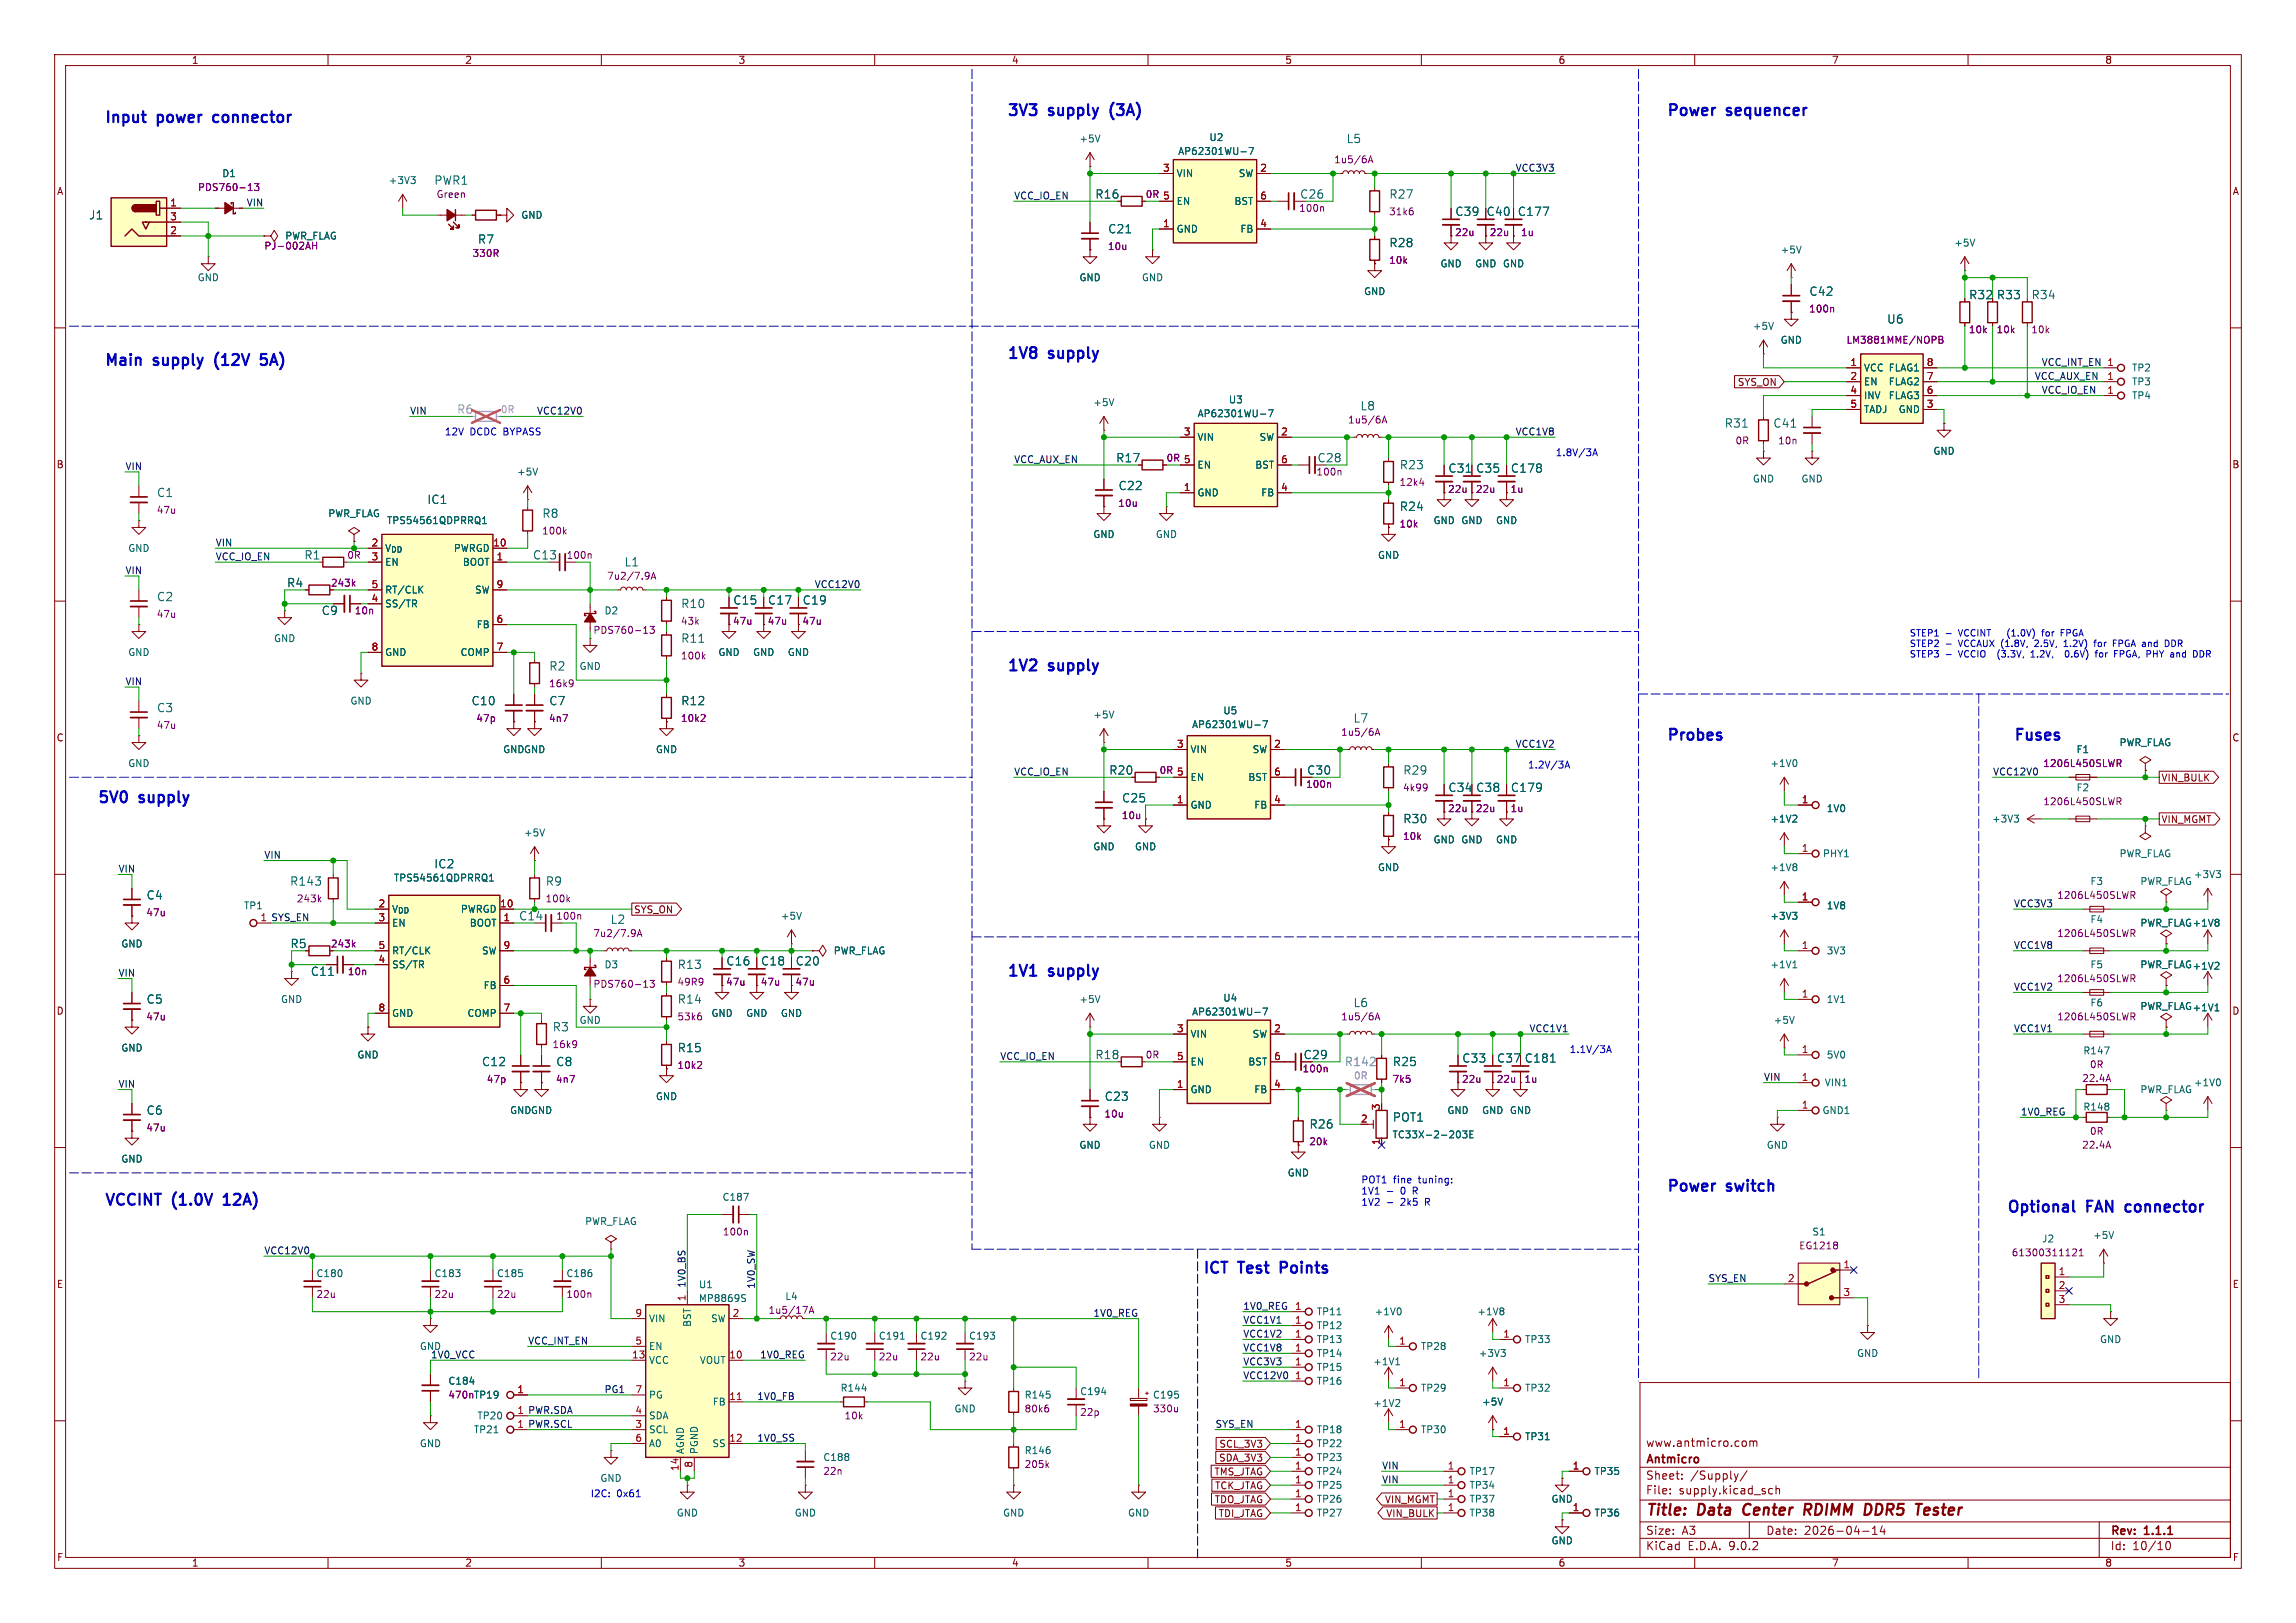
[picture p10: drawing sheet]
<svg xmlns="http://www.w3.org/2000/svg" width="420mm" height="297mm" viewBox="0 0 420 297" stroke-linecap="round" stroke-linejoin="round" font-family="sans-serif">
<defs><g id="words">
<g font-size="2.8" fill="#0000c2">
<text x="19" y="22.6">Input</text>
<text x="28.9" y="22.6">power</text>
<text x="40" y="22.6">connector</text>
<text x="184.1" y="21.3">3V3</text>
<text x="192" y="21.3">supply</text>
<text x="204" y="21.3">(3A)</text>
<text x="304.8" y="21.3">Power</text>
<text x="316" y="21.3">sequencer</text>
<text x="184.1" y="65.8">1V8</text>
<text x="192" y="65.8">supply</text>
<text x="19" y="67.1">Main</text>
<text x="28.3" y="67.1">supply</text>
<text x="40.2" y="67.1">(12V</text>
<text x="49.5" y="67.1">5A)</text>
<text x="184.1" y="122.9">1V2</text>
<text x="192" y="122.9">supply</text>
<text x="304.8" y="135.6">Probes</text>
<text x="368.3" y="135.6">Fuses</text>
<text x="17.8" y="147.1">5V0</text>
<text x="25.7" y="147.1">supply</text>
<text x="184.1" y="178.8">1V1</text>
<text x="192" y="178.8">supply</text>
<text x="19" y="220.7">VCCINT</text>
<text x="31.7" y="220.7">(1.0V</text>
<text x="41.9" y="220.7">12A)</text>
<text x="304.8" y="218.2">Power</text>
<text x="316" y="218.2">switch</text>
<text x="367" y="222">Optional</text>
<text x="381.9" y="222">FAN</text>
<text x="389.8" y="222">connector</text>
<text x="220" y="233.2">ICT</text>
<text x="226.8" y="233.2">Test</text>
<text x="235.1" y="233.2">Points</text>
</g>
<g font-size="2.8" fill="#840000">
<text x="301" y="277.9">Title:</text>
<text x="310.6" y="277.9">Data</text>
<text x="319.7" y="277.9">Center</text>
<text x="331.7" y="277.9">RDIMM</text>
<text x="343.5" y="277.9">DDR5</text>
<text x="353.8" y="277.9">Tester</text>
</g>
<g font-size="2.1" fill="#006464">
<text x="246.2" y="26.4">L5</text>
<text x="79.4" y="34">PWR1</text>
<text x="16.2" y="40.4">J1</text>
<text x="200.3" y="36.6">R16</text>
<text x="237.7" y="36.6">C26</text>
<text x="254.1" y="36.6">R27</text>
<text x="266.1" y="39.7">C39</text>
<text x="277.6" y="39.7">C177</text>
<text x="87.3" y="44.8">R7</text>
<text x="202.6" y="42.9">C21</text>
<text x="254.1" y="45.4">R28</text>
<text x="330.9" y="54.3">C42</text>
<text x="345.1" y="59.4">U6</text>
<text x="371.5" y="55">R34</text>
<text x="248.8" y="75.3">L8</text>
<text x="315.4" y="78.5">R31</text>
<text x="324.3" y="78.5">C41</text>
<text x="204.1" y="84.8">R17</text>
<text x="204.5" y="89.9">C22</text>
<text x="240.9" y="84.8">C28</text>
<text x="256" y="86.1">R23</text>
<text x="264.9" y="86.7">C31</text>
<text x="269.9" y="86.7">C35</text>
<text x="276.3" y="86.7">C178</text>
<text x="28.6" y="91.2">C1</text>
<text x="78.1" y="92.4">IC1</text>
<text x="99.1" y="95">R8</text>
<text x="256" y="93.7">R24</text>
<text x="52.4" y="107.7">R4</text>
<text x="55.6" y="102.6">R1</text>
<text x="97.4" y="102.6">C13</text>
<text x="114.2" y="103.9">L1</text>
<text x="28.6" y="110.2">C2</text>
<text x="58.8" y="112.8">C9</text>
<text x="124.5" y="111.5">R10</text>
<text x="134" y="110.8">C15</text>
<text x="140.4" y="110.8">C17</text>
<text x="146.7" y="110.8">C19</text>
<text x="124.5" y="117.8">R11</text>
<text x="100.4" y="122.9">R2</text>
<text x="28.6" y="130.5">C3</text>
<text x="86.2" y="129.3">C10</text>
<text x="100.4" y="129.3">C7</text>
<text x="124.5" y="129.3">R12</text>
<text x="247.5" y="132.4">L7</text>
<text x="202.8" y="142">R20</text>
<text x="239" y="142">C30</text>
<text x="256.6" y="142">R29</text>
<text x="205.2" y="147">C25</text>
<text x="264.9" y="145.1">C34</text>
<text x="269.9" y="145.1">C38</text>
<text x="276.3" y="145.1">C179</text>
<text x="256.6" y="150.9">R30</text>
<text x="79.4" y="159.1">IC2</text>
<text x="26.7" y="164.8">C4</text>
<text x="53" y="162.3">R143</text>
<text x="99.8" y="162.3">R9</text>
<text x="53" y="173.7">R5</text>
<text x="94.9" y="168.6">C14</text>
<text x="111.6" y="169.3">L2</text>
<text x="56.8" y="178.8">C11</text>
<text x="123.9" y="177.5">R13</text>
<text x="132.8" y="176.9">C16</text>
<text x="139.1" y="176.9">C18</text>
<text x="145.5" y="176.9">C20</text>
<text x="26.7" y="183.9">C5</text>
<text x="123.9" y="183.9">R14</text>
<text x="247.5" y="184.5">L6</text>
<text x="101" y="189">R3</text>
<text x="88.1" y="195.3">C12</text>
<text x="101.7" y="195.3">C8</text>
<text x="123.9" y="192.8">R15</text>
<text x="200.3" y="194">R18</text>
<text x="254.7" y="195.3">R25</text>
<text x="267.4" y="194.7">C33</text>
<text x="273.7" y="194.7">C37</text>
<text x="278.8" y="194.7">C181</text>
<text x="202" y="201.7">C23</text>
<text x="26.7" y="204.2">C6</text>
<text x="239.5" y="206.7">R26</text>
<text x="254.7" y="205.5">POT1</text>
</g>
<g font-size="2.1" fill="#840000">
<text x="271.8" y="39.7">C40</text>
<text x="360.1" y="55">R32 R33</text>
<text x="238.4" y="194">C29</text>
<text x="301" y="268.2">Antmicro</text>
<text x="301" y="265">www.antmicro.com</text>
<text x="301" y="273.7">File:</text>
<text x="301" y="271">Sheet:</text>
<text x="307.1" y="273.7">supply.kicad_sch</text>
<text x="309.2" y="271">/Supply/</text>
<text x="301" y="281.1">Size:</text>
<text x="307.6" y="281.1">A3</text>
<text x="323" y="281.1">Date:</text>
<text x="330" y="281.1">2026-04-14</text>
<text x="386" y="281.3">Rev:</text>
<text x="392.4" y="281.3">1.1.1</text>
<text x="301" y="283.9">KiCad</text>
<text x="308.7" y="283.9">E.D.A.</text>
<text x="316.3" y="283.9">9.0.2</text>
<text x="386" y="283.9">Id:</text>
<text x="390.1" y="283.9">10/10</text>
</g>
<g font-size="2.1" fill="#989898">
<text x="83.5" y="75.9">R6</text>
<text x="245.9" y="195.3">R142</text>
</g>
<g font-size="1.8" fill="#840000">
<text x="35" y="11.9">1</text>
<text x="85" y="11.9">2</text>
<text x="135" y="11.9">3</text>
<text x="185" y="11.9">4</text>
<text x="235" y="11.9">5</text>
<text x="285" y="11.9">6</text>
<text x="335" y="11.9">7</text>
<text x="385" y="11.9">8</text>
<text x="10.3" y="35.9">A</text>
<text x="408.3" y="35.9">A</text>
<text x="317.8" y="70.8">SYS_ON</text>
<text x="10.3" y="85.9">B</text>
<text x="408.2" y="85.9">B</text>
<text x="60.4" y="107.5">243k</text>
<text x="10.3" y="135.9">C</text>
<text x="408.2" y="135.9">C</text>
<text x="395.3" y="143.2">VIN_BULK</text>
<text x="395.3" y="150.8">VIN_MGMT</text>
<text x="115.9" y="167.3">SYS_ON</text>
<text x="60.4" y="173.6">243k</text>
<text x="10.3" y="185.9">D</text>
<text x="408.2" y="185.9">D</text>
<text x="10.3" y="235.9">E</text>
<text x="408.3" y="235.9">E</text>
<text x="222.9" y="267.7">SDA_3V3</text>
<text x="223" y="265.1">SCL_3V3</text>
<text x="222" y="270.2">TMS_JTAG</text>
<text x="222.1" y="275.3">TDO_JTAG</text>
<text x="222.2" y="272.7">TCK_JTAG</text>
<text x="253.2" y="275.3">VIN_MGMT</text>
<text x="222.8" y="277.8">TDI_JTAG</text>
<text x="253.5" y="277.8">VIN_BULK</text>
<text x="10.3" y="285.9">F</text>
<text x="35" y="286.9">1</text>
<text x="85" y="286.9">2</text>
<text x="135" y="286.9">3</text>
<text x="185" y="286.9">4</text>
<text x="235" y="286.9">5</text>
<text x="285" y="286.9">6</text>
<text x="335" y="286.9">7</text>
<text x="385" y="286.9">8</text>
<text x="408.3" y="285.9">F</text>
</g>
<g font-size="1.8" fill="#006464">
<text x="197.4" y="26.3">+5V</text>
<text x="215.4" y="28.5">AP62301WU-7</text>
<text x="221.1" y="26">U2</text>
<text x="40.6" y="32.6">D1</text>
<text x="71" y="33.9">+3V3</text>
<text x="215.1" y="32.6">VIN</text>
<text x="226.5" y="32.6">SW</text>
<text x="95.3" y="40.2">GND</text>
<text x="215.1" y="37.7">EN</text>
<text x="225.7" y="37.7">BST</text>
<text x="52.1" y="44">PWR_FLAG</text>
<text x="215.1" y="42.8">GND</text>
<text x="226.8" y="42.8">FB</text>
<text x="325.6" y="46.6">+5V</text>
<text x="357.4" y="45.3">+5V</text>
<text x="36.1" y="51.7">GND</text>
<text x="197.4" y="51.7">GND</text>
<text x="208.8" y="51.7">GND</text>
<text x="263.4" y="49.1">GND</text>
<text x="269.7" y="49.1">GND GND</text>
<text x="249.4" y="54.2">GND</text>
<text x="320.5" y="60.6">+5V</text>
<text x="325.6" y="63.1">GND</text>
<text x="340.9" y="68.2">VCC FLAG1</text>
<text x="340.9" y="70.7">EN</text>
<text x="345.4" y="70.7">FLAG2</text>
<text x="389.9" y="68.2">TP2</text>
<text x="389.9" y="70.7">TP3</text>
<text x="199.9" y="74.5">+5V</text>
<text x="219" y="76.6">AP62301WU-7</text>
<text x="224.7" y="74">U3</text>
<text x="340.9" y="73.3">INV</text>
<text x="340.9" y="75.8">TADJ</text>
<text x="345.4" y="73.3">FLAG3</text>
<text x="347.2" y="75.8">GND</text>
<text x="389.9" y="73.3">TP4</text>
<text x="218.9" y="80.9">VIN</text>
<text x="230.3" y="80.9">SW</text>
<text x="353.6" y="83.4">GND</text>
<text x="94.5" y="87.2">+5V</text>
<text x="218.9" y="86">EN</text>
<text x="229.5" y="86">BST</text>
<text x="320.5" y="88.5">GND</text>
<text x="329.4" y="88.5">GND</text>
<text x="60" y="94.8">PWR_FLAG</text>
<text x="218.9" y="91">GND</text>
<text x="230.6" y="91">FB</text>
<text x="23.4" y="101.2">GND</text>
<text x="70.4" y="101.2">V_{DD}</text>
<text x="70.7" y="96.1">TPS54561QDPRRQ1</text>
<text x="82.9" y="101.2">PWRGD</text>
<text x="199.9" y="98.7">GND</text>
<text x="211.3" y="98.7">GND</text>
<text x="262.1" y="96.1">GND GND</text>
<text x="273.6" y="96.1">GND</text>
<text x="70.4" y="103.7">EN</text>
<text x="84.6" y="103.7">BOOT</text>
<text x="252" y="102.5">GND</text>
<text x="70.4" y="108.8">RT/CLK</text>
<text x="70.4" y="111.4">SS/TR</text>
<text x="86.8" y="108.8">SW</text>
<text x="110.5" y="112.6">D2</text>
<text x="50" y="117.7">GND</text>
<text x="87.1" y="115.2">FB</text>
<text x="23.4" y="120.2">GND</text>
<text x="70.4" y="120.2">GND</text>
<text x="84.1" y="120.2">COMP</text>
<text x="105.9" y="122.8">GND</text>
<text x="131.3" y="120.2">GND</text>
<text x="137.7" y="120.2">GND</text>
<text x="144" y="120.2">GND</text>
<text x="64" y="129.1">GND</text>
<text x="199.9" y="131.7">+5V</text>
<text x="223.7" y="130.9">U5</text>
<text x="218" y="133.5">AP62301WU-7</text>
<text x="387.6" y="136.8">PWR_FLAG</text>
<text x="23.4" y="140.6">GND</text>
<text x="91.9" y="138">GNDGND</text>
<text x="119.9" y="138">GND</text>
<text x="217.7" y="138">VIN</text>
<text x="217.7" y="143.1">EN</text>
<text x="228.3" y="143.1">BST</text>
<text x="229" y="138">SW</text>
<text x="323.7" y="140.6">+1V0</text>
<text x="379.7" y="138">F1</text>
<text x="217.7" y="148.2">GND</text>
<text x="229.3" y="148.2">FB</text>
<text x="334.1" y="148.8">1V0</text>
<text x="379.7" y="145">F2</text>
<text x="95.8" y="153.3">+5V</text>
<text x="199.9" y="155.8">GND</text>
<text x="207.5" y="155.8">GND</text>
<text x="262.1" y="154.5">GND GND</text>
<text x="273.6" y="154.5">GND</text>
<text x="323.7" y="150.7">+1V2</text>
<text x="364.3" y="150.7">+3V3</text>
<text x="72" y="161.5">TPS54561QDPRRQ1</text>
<text x="252" y="159.6">GND</text>
<text x="323.7" y="159.6">+1V8</text>
<text x="333.4" y="157.1">PHY1</text>
<text x="387.6" y="157.1">PWR_FLAG</text>
<text x="401.2" y="160.9">+3V3</text>
<text x="44.5" y="166.6">TP1</text>
<text x="71.6" y="167.2">V_{DD}</text>
<text x="84.2" y="167.2">PWRGD</text>
<text x="334.1" y="166.6">1V8</text>
<text x="382.3" y="162.2">F3</text>
<text x="391.4" y="162.2">PWR_FLAG</text>
<text x="22.1" y="173.6">GND</text>
<text x="71.6" y="169.8">EN</text>
<text x="85.8" y="169.8">BOOT</text>
<text x="142.7" y="168.5">+5V</text>
<text x="323.7" y="168.5">+3V3</text>
<text x="382.3" y="169.1">F4</text>
<text x="391.4" y="169.8">PWR_FLAG+1V8</text>
<text x="71.6" y="174.9">RT/CLK</text>
<text x="71.6" y="177.4">SS/TR</text>
<text x="88.1" y="174.9">SW</text>
<text x="110.5" y="177.4">D3</text>
<text x="152.4" y="174.9">PWR_FLAG</text>
<text x="323.7" y="177.4">+1V1</text>
<text x="334.1" y="174.9">3V3</text>
<text x="382.3" y="177.4">F5</text>
<text x="391.4" y="177.4">PWR_FLAG+1V2</text>
<text x="51.3" y="183.7">GND</text>
<text x="88.4" y="181.2">FB</text>
<text x="197.4" y="183.7">+5V</text>
<text x="223.7" y="183.5">U4</text>
<text x="334.1" y="183.7">1V1</text>
<text x="382.3" y="184.4">F6</text>
<text x="391.4" y="185">PWR_FLAG+1V1</text>
<text x="71.6" y="186.3">GND</text>
<text x="85.4" y="186.3">COMP</text>
<text x="105.9" y="187.6">GND</text>
<text x="130" y="186.3">GND</text>
<text x="136.4" y="186.3">GND</text>
<text x="142.7" y="186.3">GND</text>
<text x="217.7" y="190.1">VIN</text>
<text x="218" y="186">AP62301WU-7</text>
<text x="229" y="190.1">SW</text>
<text x="324.4" y="187.6">+5V</text>
<text x="22.1" y="192.6">GND</text>
<text x="65.3" y="193.9">GND</text>
<text x="217.7" y="195.2">EN</text>
<text x="228.3" y="195.2">BST</text>
<text x="334.1" y="193.9">5V0</text>
<text x="381" y="193.1">R147</text>
<text x="119.9" y="201.5">GND</text>
<text x="217.7" y="200.3">GND</text>
<text x="229.3" y="200.3">FB</text>
<text x="333.7" y="199">VIN1</text>
<text x="381" y="203.4">R148</text>
<text x="391.4" y="200.3">PWR_FLAG</text>
<text x="401.2" y="199">+1V0</text>
<text x="93.2" y="204.1">GNDGND</text>
<text x="254.6" y="208.5">TC33X-2-203E</text>
<text x="264.7" y="204.1">GND</text>
<text x="271" y="204.1">GND GND</text>
<text x="333.3" y="204.1">GND1</text>
<text x="22.1" y="213">GND</text>
<text x="197.4" y="210.4">GND</text>
<text x="210.1" y="210.4">GND</text>
<text x="235.5" y="215.5">GND</text>
<text x="323.1" y="210.4">GND</text>
<text x="132.1" y="219.9">C187</text>
<text x="106.9" y="224.4">PWR_FLAG</text>
<text x="331.4" y="226.3">S1</text>
<text x="373.5" y="227.6">J2</text>
<text x="382.8" y="226.9">+5V</text>
<text x="57.8" y="233.9">C180</text>
<text x="79.4" y="233.9">C183</text>
<text x="90.8" y="233.9">C185</text>
<text x="103.5" y="233.9">C186</text>
<text x="127.7" y="238.5">MP8869S</text>
<text x="127.8" y="235.9">U1</text>
<text x="143.6" y="238.1">L4</text>
<text x="118.6" y="242.2">VIN</text>
<text x="126.6" y="242.9" transform="rotate(-90 126.6 242.9)">BST</text>
<text x="130" y="242.2">SW</text>
<text x="151.8" y="245.3">C190</text>
<text x="160.7" y="245.3">C191</text>
<text x="168.3" y="245.3">C192</text>
<text x="177.2" y="245.3">C193</text>
<text x="240.8" y="243.4">TP12</text>
<text x="240.8" y="246">TP13</text>
<text x="240.8" y="240.9">TP11</text>
<text x="251.4" y="240.9">+1V0</text>
<text x="270.2" y="240.9">+1V8</text>
<text x="278.9" y="246">TP33</text>
<text x="384" y="246">GND</text>
<text x="118.6" y="247.2">EN</text>
<text x="118.6" y="249.8">VCC</text>
<text x="127.9" y="249.8">VOUT</text>
<text x="240.8" y="251.1">TP15</text>
<text x="240.8" y="248.5">TP14</text>
<text x="251.1" y="250">+1V1</text>
<text x="259.8" y="247.2">TP28</text>
<text x="270.4" y="248.5">+3V3</text>
<text x="339.6" y="248.5">GND</text>
<text x="81.9" y="256.1">470n TP19</text>
<text x="81.9" y="253.6">C184</text>
<text x="118.6" y="256.1">PG</text>
<text x="130.3" y="257.4">FB</text>
<text x="153.7" y="254.9">R144</text>
<text x="187.3" y="256.1">R145</text>
<text x="197.5" y="255.5">C194</text>
<text x="210.8" y="256.1">C195</text>
<text x="240.8" y="253.6">TP16</text>
<text x="251.1" y="257.7">+1V2</text>
<text x="259.8" y="254.9">TP29</text>
<text x="271" y="257.4">+5V</text>
<text x="278.9" y="254.9">TP32</text>
<text x="86.6" y="262.5">TP21</text>
<text x="87.2" y="259.9">TP20</text>
<text x="118.6" y="259.9">SDA</text>
<text x="118.6" y="262.5">SCL</text>
<text x="174.5" y="258.7">GND</text>
<text x="240.8" y="262.5">TP18</text>
<text x="259.8" y="262.5">TP30</text>
<text x="278.9" y="263.8">TP31</text>
<text x="76.7" y="265">GND</text>
<text x="118.6" y="265">A0</text>
<text x="125.3" y="266.2" transform="rotate(-90 125.3 266.2)">AGND</text>
<text x="127.9" y="266.2" transform="rotate(-90 127.9 266.2)">PGND</text>
<text x="130.2" y="265">SS</text>
<text x="150.5" y="267.6">C188</text>
<text x="187.3" y="266.3">R146</text>
<text x="240.8" y="267.6">TP23</text>
<text x="240.8" y="265">TP22</text>
<text x="109.7" y="271.4">GND</text>
<text x="240.8" y="270.1">TP24</text>
<text x="240.8" y="275.2">TP26</text>
<text x="240.8" y="272.6">TP25</text>
<text x="268.7" y="275.2">TP37</text>
<text x="268.7" y="272.6">TP34</text>
<text x="268.7" y="270.1">TP17</text>
<text x="283.7" y="275.2">GND</text>
<text x="291.6" y="270.1">TP35</text>
<text x="123.7" y="277.7">GND</text>
<text x="145.3" y="277.7">GND</text>
<text x="183.4" y="277.7">GND</text>
<text x="206.2" y="277.7">GND</text>
<text x="240.8" y="277.7">TP27</text>
<text x="268.7" y="277.7">TP38</text>
<text x="291.6" y="277.7">TP36</text>
<text x="283.7" y="282.8">GND</text>
</g>
<g font-size="1.8" fill="#840084">
<text x="36.1" y="35.2">PDS760-13</text>
<text x="244" y="30.1">1u5/6A</text>
<text x="79.8" y="36.4">Green</text>
<text x="237.5" y="39">100n</text>
<text x="254" y="39.6">31k6</text>
<text x="48.3" y="45.9">PJ-002AH</text>
<text x="86.3" y="47.2">330R</text>
<text x="202.6" y="46">10u</text>
<text x="266.1" y="43.4">22u</text>
<text x="272.4" y="43.4">22u</text>
<text x="278.1" y="43.4">1u</text>
<text x="254" y="48.5">10k</text>
<text x="330.8" y="57.4">100n</text>
<text x="337.7" y="63.1">LM3881MME/NOPB</text>
<text x="360" y="61.2">10k</text>
<text x="365.1" y="61.2">10k</text>
<text x="371.5" y="61.2">10k</text>
<text x="246.5" y="77.7">1u5/6A</text>
<text x="317.4" y="81.5">0R</text>
<text x="325.2" y="81.5">10n</text>
<text x="240.7" y="87.2">100n</text>
<text x="255.9" y="89.1">12k4</text>
<text x="28.6" y="94.2">47u</text>
<text x="204.5" y="92.9">10u</text>
<text x="264.8" y="90.4">22u</text>
<text x="269.9" y="90.4">22u</text>
<text x="276.2" y="90.4">1u</text>
<text x="99.1" y="98">100k</text>
<text x="255.9" y="96.7">10k</text>
<text x="63.4" y="102.5">0R</text>
<text x="111" y="106.3">7u2/7.9A</text>
<text x="28.6" y="113.3">47u</text>
<text x="64.8" y="112.6">10n</text>
<text x="108.5" y="116.2">PDS760-13</text>
<text x="124.5" y="114.5">43k</text>
<text x="134" y="114.5">47u</text>
<text x="140.3" y="114.5">47u</text>
<text x="146.7" y="114.5">47u</text>
<text x="100.3" y="126">16k9</text>
<text x="124.5" y="120.9">100k</text>
<text x="28.6" y="133.6">47u</text>
<text x="87" y="132.3">47p</text>
<text x="100.3" y="132.3">4n7</text>
<text x="124.5" y="132.3">10k2</text>
<text x="245.2" y="134.8">1u5/6A</text>
<text x="212" y="141.8">0R 5</text>
<text x="373.7" y="140.6">1206L450SLWR</text>
<text x="238.8" y="144.4">100n</text>
<text x="256.5" y="145">4k99</text>
<text x="264.8" y="148.8">22u</text>
<text x="269.9" y="148.8">22u</text>
<text x="276.2" y="148.8">1u</text>
<text x="373.7" y="147.5">1206L450SLWR</text>
<text x="205.1" y="150.1">10u</text>
<text x="256.5" y="153.9">10k</text>
<text x="26.7" y="167.9">47u</text>
<text x="54.2" y="165.3">243k</text>
<text x="99.7" y="165.3">100k</text>
<text x="376.2" y="164.7">1206L450SLWR</text>
<text x="108.4" y="171.7">7u2/7.9A</text>
<text x="376.2" y="171.7">1206L450SLWR</text>
<text x="63.5" y="178.7">10n</text>
<text x="376.2" y="179.9">1206L450SLWR</text>
<text x="108.5" y="180.9">PDS760-13</text>
<text x="123.8" y="180.6">49R9</text>
<text x="132.7" y="180.6">47u</text>
<text x="139.1" y="180.6">47u</text>
<text x="145.4" y="180.6">47u</text>
<text x="26.7" y="186.9">47u</text>
<text x="101" y="192">16k9</text>
<text x="123.8" y="186.9">53k6</text>
<text x="245.2" y="186.9">1u5/6A</text>
<text x="376.2" y="186.9">1206L450SLWR</text>
<text x="123.8" y="195.8">10k2</text>
<text x="209.5" y="193.9">0R</text>
<text x="238.2" y="196.4">100n</text>
<text x="382.2" y="195.7">0R</text>
<text x="88.9" y="198.4">47p</text>
<text x="101.6" y="198.4">4n7</text>
<text x="254.6" y="198.3">7k5</text>
<text x="267.3" y="198.3">22u</text>
<text x="273.7" y="198.3">22u</text>
<text x="278.8" y="198.3">1u</text>
<text x="380.8" y="198.2">22.4A</text>
<text x="26.7" y="207.2">47u</text>
<text x="201.9" y="204.7">10u</text>
<text x="239.4" y="209.8">20k</text>
<text x="382.2" y="207.9">0R</text>
<text x="380.8" y="210.4">22.4A</text>
<text x="132.1" y="226.3">100n</text>
<text x="329" y="228.8">EG1218</text>
<text x="367.9" y="230.1">61300311121</text>
<text x="57.8" y="237.7">22u</text>
<text x="79.4" y="237.7">22u</text>
<text x="90.8" y="237.7">22u</text>
<text x="103.5" y="237.7">100n</text>
<text x="140.5" y="240.6">1u5/17A</text>
<text x="151.8" y="249.1">22u</text>
<text x="160.7" y="249.1">22u</text>
<text x="168.3" y="249.1">22u</text>
<text x="177.2" y="249.1">22u</text>
<text x="154.4" y="259.9">10k</text>
<text x="187.3" y="258.7">80k6</text>
<text x="197.5" y="259.3">22p</text>
<text x="210.8" y="258.7">330u</text>
<text x="187.3" y="268.8">205k</text>
<text x="150.5" y="270.1">22n</text>
</g>
<g font-size="1.8" fill="#a90000">
<text x="212.7" y="31.5">3</text>
<text x="230.4" y="31.5">2</text>
<text x="31" y="37.8">1</text>
<text x="31" y="40.4">3</text>
<text x="209.5" y="36.4">0R 5</text>
<text x="212.7" y="41.7">1</text>
<text x="230.4" y="36.6">6</text>
<text x="230.4" y="41.7">4</text>
<text x="31" y="42.9">2</text>
<text x="338.4" y="67.1">1</text>
<text x="338.4" y="69.6">2</text>
<text x="352.4" y="67.1">8</text>
<text x="352.4" y="69.6">7</text>
<text x="385.4" y="69.6">1</text>
<text x="338.4" y="72.1">4</text>
<text x="338.4" y="74.7">5</text>
<text x="352.4" y="72.1">6</text>
<text x="352.4" y="74.7">3</text>
<text x="385.4" y="72.1">1</text>
<text x="216.5" y="79.8">3</text>
<text x="234.2" y="79.8">2</text>
<text x="213.3" y="84.7">0R 5</text>
<text x="216.5" y="89.9">1</text>
<text x="234.2" y="84.8">6</text>
<text x="234.2" y="89.9">4</text>
<text x="67.9" y="100.1">2</text>
<text x="90.1" y="100.1">10</text>
<text x="67.9" y="102.6">3</text>
<text x="67.9" y="107.7">5</text>
<text x="90.7" y="102.6">1</text>
<text x="90.7" y="107.7">9</text>
<text x="67.9" y="110.2">4</text>
<text x="67.9" y="119.1">8</text>
<text x="90.7" y="114">6</text>
<text x="90.7" y="119.1">7</text>
<text x="215.2" y="136.9">3</text>
<text x="233" y="136.9">2</text>
<text x="233" y="142">6</text>
<text x="215.2" y="147.1">1</text>
<text x="233" y="147.1">4</text>
<text x="329.5" y="147.1">1</text>
<text x="329.5" y="156">1</text>
<text x="69.1" y="166.1">2</text>
<text x="91.4" y="166.1">10</text>
<text x="329.5" y="164.8">1</text>
<text x="69.1" y="168.7">3</text>
<text x="69.1" y="173.7">5</text>
<text x="92" y="168.7">1</text>
<text x="92" y="173.7">9</text>
<text x="329.5" y="173.7">1</text>
<text x="69.1" y="176.3">4</text>
<text x="69.1" y="185.2">8</text>
<text x="92" y="180.1">6</text>
<text x="92" y="185.2">7</text>
<text x="329.5" y="182.6">1</text>
<text x="215.2" y="189">3</text>
<text x="233" y="189">2</text>
<text x="215.2" y="194.1">5</text>
<text x="233" y="194.1">6</text>
<text x="329.5" y="197.9">1</text>
<text x="329.5" y="192.8">1</text>
<text x="215.2" y="199.1">1</text>
<text x="233" y="199.1">4</text>
<text x="252.5" y="203.3" transform="rotate(-90 252.5 203.3)">3</text>
<text x="329.5" y="202.9">1</text>
<text x="248.8" y="205.5">2</text>
<text x="252.5" y="209.6" transform="rotate(-90 252.5 209.6)">1</text>
<text x="337.1" y="232.2">1</text>
<text x="376.5" y="233.4">1</text>
<text x="125.5" y="238.2" transform="rotate(-90 125.5 238.2)">1</text>
<text x="236.8" y="239.8">1</text>
<text x="327" y="234.7">2</text>
<text x="337.1" y="237.2">3</text>
<text x="376.5" y="236">2</text>
<text x="376.5" y="238.5">3</text>
<text x="116.1" y="241">9</text>
<text x="133.9" y="241">2</text>
<text x="236.8" y="242.3">1</text>
<text x="236.8" y="244.9">1</text>
<text x="274.9" y="244.9">1</text>
<text x="115.5" y="248.7">13</text>
<text x="116.1" y="246.1">5</text>
<text x="133.3" y="248.7">10</text>
<text x="236.8" y="249.9">1</text>
<text x="236.8" y="247.4">1</text>
<text x="255.8" y="246.1">1</text>
<text x="94.5" y="255">1</text>
<text x="116.1" y="255">7</text>
<text x="133.3" y="256.3">11</text>
<text x="236.8" y="252.5">1</text>
<text x="255.8" y="253.7">1</text>
<text x="274.9" y="253.7">1</text>
<text x="116.1" y="258.8">4</text>
<text x="116.1" y="261.4">3</text>
<text x="116.1" y="263.9">6</text>
<text x="133.3" y="263.9">12</text>
<text x="236.8" y="261.4">1</text>
<text x="236.8" y="263.9">1</text>
<text x="255.8" y="261.4">1</text>
<text x="274.9" y="262.6">1</text>
<text x="124.2" y="269.3" transform="rotate(-90 124.2 269.3)">14</text>
<text x="126.7" y="268.7" transform="rotate(-90 126.7 268.7)">8</text>
<text x="236.8" y="269">1</text>
<text x="236.8" y="266.4">1</text>
<text x="264.7" y="269">1</text>
<text x="287.6" y="269">1</text>
<text x="236.8" y="274.1">1</text>
<text x="236.8" y="271.5">1</text>
<text x="264.7" y="274.1">1</text>
<text x="264.7" y="271.5">1</text>
<text x="236.8" y="276.6">1</text>
<text x="264.7" y="276.6">1</text>
<text x="287.6" y="276.6">1</text>
</g>
<g font-size="1.8" fill="#0f0f0f">
<text x="277.1" y="31.5">VCC3V3</text>
<text x="45" y="37.8">VIN</text>
<text x="185.4" y="36.6">VCC_IO_EN</text>
<text x="372.1" y="69.6">VCC_AUX_EN</text>
<text x="373.4" y="67">VCC_INT_EN 1</text>
<text x="74.9" y="75.9">VIN</text>
<text x="98.1" y="75.9">VCC12V0</text>
<text x="373.4" y="72.1">VCC_IO_EN</text>
<text x="277.1" y="79.7">VCC1V8</text>
<text x="185.4" y="84.8">VCC_AUX_EN</text>
<text x="39.4" y="100.1">VIN</text>
<text x="39.4" y="102.6">VCC_IO_EN</text>
<text x="148.9" y="107.7">VCC12V0</text>
<text x="277.1" y="136.9">VCC1V2</text>
<text x="185.4" y="142">VCC_IO_EN</text>
<text x="364.5" y="142">VCC12V0</text>
<text x="48.3" y="157.2">VIN</text>
<text x="368.3" y="166.1">VCC3V3</text>
<text x="47.6" y="168.7">1 SYS_EN</text>
<text x="368.3" y="173.7">VCC1V8</text>
<text x="368.3" y="181.3">VCC1V2</text>
<text x="279.7" y="189">VCC1V1</text>
<text x="368.3" y="189">VCC1V1</text>
<text x="182.9" y="194">VCC_IO_EN</text>
<text x="322.6" y="197.9">VIN</text>
<text x="369.6" y="204.2">1V0_REG</text>
<text x="48.3" y="229.6">VCC12V0</text>
<text x="125.5" y="235.8" transform="rotate(-90 125.5 235.8)">1V0_BS</text>
<text x="138.2" y="235.9" transform="rotate(-90 138.2 235.9)">1V0_SW</text>
<text x="227.3" y="239.8">1V0_REG</text>
<text x="312.4" y="234.7">SYS_EN</text>
<text x="199.9" y="241">1V0_REG</text>
<text x="227.3" y="242.3">VCC1V1</text>
<text x="227.3" y="244.8">VCC1V2</text>
<text x="76.7" y="247.2">GND</text>
<text x="78.7" y="248.7">1V0_VCC</text>
<text x="96.5" y="246.1">VCC_INT_EN</text>
<text x="139" y="248.7">1V0_REG</text>
<text x="227.3" y="249.9">VCC3V3</text>
<text x="227.3" y="247.4">VCC1V8</text>
<text x="110.5" y="255">PG1</text>
<text x="138.4" y="256.3">1V0_FB</text>
<text x="227.3" y="252.5">VCC12V0</text>
<text x="94.5" y="261.4">1 PWR.SCL</text>
<text x="94.5" y="258.8">1 PWR.SDA</text>
<text x="138.4" y="263.9">1V0_SS</text>
<text x="222.2" y="261.4">SYS_EN</text>
<text x="252.7" y="269">VIN</text>
<text x="252.7" y="271.5">VIN</text>
</g>
<g font-size="1.8" fill="#a1a1a1">
<text x="91.5" y="75.8">0R</text>
<text x="247.6" y="197.7">0R</text>
</g>
<g font-size="1.8" fill="#0000c2">
<text x="81.3" y="79.8">12V</text>
<text x="86" y="79.8">DCDC BYPASS</text>
<text x="284.5" y="83.6">1.8V/3A</text>
<text x="279.4" y="140.7">1.2V/3A</text>
<text x="287" y="192.8">1.1V/3A</text>
<text x="248.9" y="216.6">POT1</text>
<text x="248.9" y="218.7">1V1</text>
<text x="248.9" y="220.7">1V2</text>
<text x="254.9" y="216.6">fine</text>
<text x="256.3" y="218.7">0</text>
<text x="256.3" y="220.7">2k5</text>
<text x="258.7" y="218.7">R</text>
<text x="259.6" y="216.6">tuning:</text>
<text x="261" y="220.7">R</text>
<text x="107.9" y="274.1">I2C:</text>
<text x="112.8" y="274.1">0x61</text>
</g>
<g font-size="1.8" fill="#009600">
<text x="22.9" y="86.1">VIN</text>
<text x="22.9" y="105.1">VIN</text>
<text x="103.6" y="102.5">100n</text>
<text x="22.9" y="125.5">VIN</text>
<text x="21.6" y="159.8">VIN</text>
<text x="101.6" y="168.5">100n</text>
<text x="21.6" y="178.8">VIN</text>
<text x="21.6" y="199.1">VIN</text>
</g>
<g font-size="1.7" fill="#0000c2">
<text x="349.2" y="116.6">STEP1</text>
<text x="349.2" y="118.5">STEP2</text>
<text x="358.4" y="116.6">VCCINT</text>
<text x="358.4" y="118.5">VCCAUX (1.8V,</text>
<text x="368" y="116.6">(1.0V)</text>
<text x="372.7" y="118.5">2.5V,</text>
<text x="374.6" y="116.6">for</text>
<text x="378.2" y="116.6">FPGA</text>
<text x="378.3" y="118.5">1.2V)</text>
<text x="384.1" y="118.5">for</text>
<text x="387.7" y="118.5">FPGA and</text>
<text x="397.7" y="118.5">DDR</text>
<text x="349.2" y="120.4">STEP3</text>
<text x="358.4" y="120.4">VCCIO</text>
<text x="365.9" y="120.4">(3.3V,</text>
<text x="372.3" y="120.4">1.2V,</text>
<text x="379" y="120.4">0.6V)</text>
<text x="384.8" y="120.4">for</text>
<text x="388.4" y="120.4">FPGA, PHY</text>
<text x="399.1" y="120.4">and</text>
<text x="403.5" y="120.4">DDR</text>
</g>
</g></defs>
<g fill="none" stroke="#840000" stroke-width=".18">
<path d="M10 10h400v277h-400zM12 12h396v273h-396zM60 10v2M110 10v2M160 10v2M210 10v2M260 10v2M310 10v2M360 10v2M10 60h2M408 60h2M96.5 92.7v.6"/>
<path d="M96.5 97.2v.6M10 110h2M25.4 114.3v1.3h1.3l-1.3 1.2-1.3-1.2h1.3M25.4 114.3h.1M25.4 108v2M25.4 111v2M52.1 111.8v1.2h1.2l-1.2 1.3-1.3-1.3h1.3M52.1 111.8h.1M55.9 108h.6M107.9 116.8v1.3h1.3l-1.3 1.3-1.2-1.3h1.2M107.9 116.8h.1M107.9 110.5v1.9"/>
<path d="M107.9 113.7v1.9M113 108h.5l.2-.4 .3-.2 .4 .2 .2 .4 .1-.4 .4-.2 .3 .2 .2 .4 .1-.4 .4-.2 .3 .2 .2 .4 .1-.4 .4-.2 .4 .2 .1 .4h.5M121.9 109.2v.7M121.9 113.7v.6M121.9 115.6v.6M133.3 114.3v1.3h1.3l-1.3 1.2-1.2-1.2h1.2M133.3 114.3h.1M133.3 109.2v2.1M133.3 112.3v2M139.7 114.3v1.3h1.3l-1.3 1.2-1.3-1.2h1.3M139.7 114.3h.1M139.7 109.2v2.1"/>
<path d="M139.7 112.3v2M408 110h2M25.4 134.6v1.3h1.3l-1.3 1.3-1.3-1.3h1.3M25.4 134.6h.1M25.4 128.3v2M25.4 131.3v2.1M97.8 132.1v1.3h-1.3l1.3 1.2 1.3-1.2h-1.3M97.8 132.1h.1M97.8 120.7v.6M97.8 125.1v.6M97.8 127v2M97.8 130v2.1"/>
<path d="M121.9 132.1v1.3h1.3l-1.3 1.2-1.3-1.2h1.3M121.9 132.1h.1M121.9 120v.7M121.9 127v.6M121.9 131.4v.7M10 160h2M408 160h2M381 181.6h5.1M382.3 181.1h2.5v1h-2.5zM10 210h2M408 210h2M300 253h108v32h-108z"/>
<path d="M10 260h2M300 278.5h108M300 274.5h108M300 268.5h108M305.5 273.2v.2M305.5 272.5v.1M307.7 270.5v.2M307.7 269.8v.1M317.2 269.7l.4 1M317.6 270.7l-.2 .3M317.9 269.7l-.3 1M319.2 263.7l.2 .3v.4l-.2 .3"/>
<path d="M319.6 269.1l-1.3 1.9M320 278.5v3M320.1 263.8l.4-.1 .2 .2M320.1 263.7v1M320.7 263.9l.2-.2 .4 .1 .1 .9M320.7 263.9v.8M323.5 273.1l.3 .3 .4-.1M324.2 272.5l-.4-.1-.3 .3M324.9 272.5l.2-.1 .3 .1 .1 .9M324.9 271.9v1.5M342.5 279.7l.4-.4v1.5M344.3 279.2l-.4 1.1h1"/>
<path d="M344.7 279.8v1M384 278.5v6.5M408 260h2M60 285v2M110 285v2M160 285v2M210 285v2M260 285v2M300 281.5h108M310 285v2M340.7 280.2h1.2M342.5 280.8h.9"/>
<path d="M360 285v2M396.3 282.2l.2-.1a.8 .8 0 0 1 .5 .7 .8 .8 0 0 1-.5 .8l-.2-.2-.1-.4z"/>
</g>
<path d="M23.9 110h3M131.8 111.3h3.1M138.2 111.3h3M23.9 130.3h3M96.3 129h3M396.5 280.8h.9" fill="none" stroke="#840000" stroke-width=".3"/>
<path d="M319.2 275.5a1.27 1.27 0 0 0 0 1.6M330.6 276.3l.5 .9M331 275.2h-.7l-.3 2M331.1 276.2l-1 .1M342.3 275.7v.6M352.2 276l.5-.1 .2 .1 .1 .3-1 .2M352.8 277.1l-.6 .1" fill="none" stroke="#840000" stroke-width=".4"/>
<path d="M95.6 93.3h1.8v3.9h-1.8zM56.5 107.1h3.8v1.7h-3.8zM108.7 111.9h.3v.4h-2.1v.3h.3M121 116.2h1.8v3.8h-1.8zM121 109.9h1.8v3.8h-1.8zM96.9 121.3h1.8v3.8h-1.8zM121 127.6h1.8v3.8h-1.8z" fill="none" stroke="#840000" stroke-width=".25"/>
<g fill="none" stroke="#840084" stroke-width=".18">
<path d="M103.2 97.3l.4 .4M103.6 96.9l-.5 .5M64.6 106.8l.4 .5M65 106.4l-.5 .5M117.7 115.9h.8M118.6 104.8l.1 .6-.1 .5M118.7 105.3l-.1 .1M118.9 114.6h.8l-.4 .5 .3 .1v.6l-.2 .1-.5-.1M119.1 106l.4-1.3 .5 1.3M119.2 105.6h.6M129 119.7l-.5 .5M104.6 124.4l.2 .2v.5l-.1 .5"/>
<path d="M104.8 124.9l-.2 .3M128.6 120.1l.4 .5M128.7 130.8l.3 .2-.1 .3-.7 .7h.8M389.8 179h.6l.1-.2v-.3l-.7-.1v1.2M390.1 179l.4 .6"/>
</g>
<path d="M23.9 111h3M131.8 112.3h3.1M138.2 112.3h3M23.9 131.3h3M96.3 130h3" fill="none" stroke="#840000" stroke-width=".33"/>
<path d="M107.9 112.3l1.1 1.5h-2.1z" fill="#840000" stroke="#840000" stroke-width=".25"/>
<g fill="#ffffc2">
<path d="M96.5 88.9l-.7 1.3z"/>
<path d="M96.5 88.9l.8 1.3z"/>
</g>
<path d="M96.5 88.9v2.5" fill="none" stroke="#ffffc2" stroke-width=".18"/>
<path d="M96.5 91.4h.1M96.5 88.9l-.7 1.3M96.5 88.9l.8 1.3M96.5 88.9v2.5M100.3 102.9h2.1" fill="none" stroke="#840000" stroke-width=".18"/>
<path d="M98.3 85.7l-.4 1.2" fill="none" stroke="#006464" stroke-width=".18"/>
<path d="M102.4 101.3v3.1" fill="none" stroke="#840000" stroke-width=".3"/>
<path d="M103.4 101.3v3.1" fill="none" stroke="#840000" stroke-width=".33"/>
<path d="M107.9 101.3l.2 .2v.7" fill="none" stroke="#840084" stroke-width=".18"/>
<path d="M69.8 97.8h20.4v24.1h-20.4z" fill="#ffffc2"/>
<path d="M321.7 76.8h1.8v3.8h-1.8zM69.8 97.8h20.4v24.1h-20.4z" fill="none" stroke="#840000" stroke-width=".25"/>
<g fill="none" stroke="#840000" stroke-width=".18">
<path d="M322.6 76.2v.6M331.5 76.2v2M331.5 79.2v2.1M269.2 90.2v1.2h1.3l-1.3 1.3-1.2-1.3h1.2M269.2 90.2h.1M275.6 90.2v1.2h1.3l-1.3 1.3-1.3-1.3h1.3M275.6 90.2h.1M322.6 80.6v.7M67.3 100.3h2.5M67.3 102.9h2.5M67.3 108h2.5M67.3 110.5h2.5"/>
<path d="M67.3 119.4h2.5M90.2 100.3h2.5M90.2 102.9h2.5M90.2 108h2.5M90.2 119.4h2.5M90.2 114.3h2.5M403.9 200.7l-.8 1.2M403.9 200.7l.7 1.2M403.9 200.7v2.5M341.6 242.6v1.2h1.3l-1.3 1.3-1.2-1.3h1.2M341.6 242.6h.1"/>
</g>
<path d="M88.3 95.8h.7M88.3 94.9l.3-.3v1.2M75.8 110.5l.4 .6M76.1 109.9l.1 .1-.1 .4M76.8 107.8l.6 .7M77.4 107.3l-.8 .7M405.9 197.4a.79 .79 0 0 1 0 1.3" fill="none" stroke="#006464" stroke-width=".18"/>
<path d="M329.9 78.2h3.1" fill="none" stroke="#840000" stroke-width=".3"/>
<path d="M329.9 79.2h3.1" fill="none" stroke="#840000" stroke-width=".33"/>
<g fill="#ffffc2">
<path d="M359.4 47l-.8 1.3z"/>
<path d="M359.4 47l.8 1.3z"/>
</g>
<path d="M359.4 47v2.5" fill="none" stroke="#ffffc2" stroke-width=".18"/>
<path d="M359.4 49.5h.1M359.4 47l-.8 1.3M359.4 47l.8 1.3M359.4 47v2.5" fill="none" stroke="#840000" stroke-width=".18"/>
<path d="M361.2 43.8l-.4 1.2" fill="none" stroke="#006464" stroke-width=".18"/>
<path d="M340.4 64.8h11.4v12.7h-11.4z" fill="#ffffc2"/>
<path d="M340.4 64.8h11.4v12.7h-11.4z" fill="none" stroke="#840000" stroke-width=".25"/>
<g fill="none" stroke="#840000" stroke-width=".18">
<path d="M327.7 57.2v1.2h1.2l-1.2 1.3-1.3-1.3h1.3M327.7 57.2h.1M327.7 52.1v2M327.7 55.1v2.1M337.8 67.3h2.6M337.8 69.9h2.6M337.8 72.4h2.6M337.8 74.9h2.6M351.8 67.3h2.5M351.8 69.9h2.5M351.8 72.4h2.5M351.8 74.9h2.5"/>
<path d="M355.6 77.5v1.2h-1.3l1.3 1.3 1.3-1.3h-1.3M355.6 77.5h.1"/>
</g>
<path d="M335.2 56.3l.2 .1v.7M354.7 61.5h.4l.3 .3-.3 .3 .3 .2v.3l-.2 .2h-.5zM354.7 62.1h.4" fill="none" stroke="#840084" stroke-width=".18"/>
<path d="M326.1 54.1h3.1" fill="none" stroke="#840000" stroke-width=".3"/>
<path d="M326.1 55.1h3.1" fill="none" stroke="#840000" stroke-width=".33"/>
<g fill="#ffffc2">
<path d="M322.6 62.2l-.8 1.3z"/>
<path d="M322.6 62.2l.7 1.3z"/>
</g>
<path d="M322.6 62.2v2.6" fill="none" stroke="#ffffc2" stroke-width=".18"/>
<path d="M322.6 64.8h.1M322.6 62.2l-.8 1.3M322.6 62.2l.7 1.3M322.6 62.2v2.6" fill="none" stroke="#840000" stroke-width=".18"/>
<path d="M324.4 59l-.4 1.3" fill="none" stroke="#006464" stroke-width=".18"/>
<g fill="#ffffc2">
<path d="M327.7 48.3l-.8 1.2z"/>
<path d="M327.7 48.3l.7 1.2z"/>
</g>
<path d="M327.7 48.3v2.5" fill="none" stroke="#ffffc2" stroke-width=".18"/>
<g fill="none" stroke="#840000" stroke-width=".18">
<path d="M327.7 50.8h.1M327.7 48.3l-.8 1.2M327.7 48.3l.7 1.2M327.7 48.3v2.5M269.2 85.1v2M269.2 88.1v2.1M392.4 151.1v1.3l1 .6-1 .7-1-.7 1-.6M392.4 151.1h.1M381 174h5.1M381 166.4h5.1M382.3 173.5h2.5v1h-2.5zM382.3 165.9h2.5v1h-2.5z"/>
<path d="M396.2 179.1l1.1-.7-1.1-.6-1 .6 1 .7v1.2M396.2 171.5l1.1-.7-1.1-.6-1 .6 1 .7v1.2M396.2 172.7h.1M396.2 163.8l1.1-.6-1.1-.6-1 .6 1 .6v1.3M396.2 165.1h.1M403.9 177.8l-.8 1.3M403.9 177.8l.7 1.3M403.9 162.6v2.5M403.9 177.8v2.5M403.9 162.6l-.8 1.2M403.9 162.6l.7 1.2M381 199.4h.6"/>
<path d="M385.4 199.4h.7M396.2 180.3h.1M396.2 186.7l1.1-.6-1.1-.7-1 .7 1 .6v1.3M396.2 188h.1M403.9 185.4v2.6M403.9 185.4l-.8 1.3M403.9 185.4l.7 1.3M396.2 201.9l1.1-.6-1.1-.6-1 .6 1 .6v1.3M396.2 203.2h.1"/>
</g>
<path d="M329.5 45l-.4 1.3M405.4 159.3h.8l-.5 .5M405.9 159.8l.3 .3v.3l-.3 .2M405.7 176.1l.2 .2-.1 .3-.7 .8h.8M385 191.6h.8l-.5 1.3M405.2 185h.7M405.3 184l.2-.3v1.3" fill="none" stroke="#006464" stroke-width=".18"/>
<path d="M381.6 198.5h3.8v1.8h-3.8z" fill="none" stroke="#840000" stroke-width=".25"/>
<path d="M389.8 163.8l.6-.1 .1-.1v-.3l-.7-.2v1.3M389.8 170.8l.6-.1 .1-.2v-.3l-.7-.1v1.3M390.1 170.8l.4 .6M390.1 163.8l.4 .6M385.7 196.6l.4 1.3" fill="none" stroke="#840084" stroke-width=".18"/>
<path d="M267.7 87.1h3.1" fill="none" stroke="#840000" stroke-width=".3"/>
<path d="M267.7 88.1h3.1" fill="none" stroke="#840000" stroke-width=".33"/>
<g fill="#ffffc2">
<path d="M403.9 170.2l-.8 1.3z"/>
<path d="M403.9 170.2l.7 1.3z"/>
</g>
<path d="M403.9 170.2v2.5" fill="none" stroke="#ffffc2" stroke-width=".18"/>
<path d="M199.4 40.6v2.1M199.4 43.7v2M403.9 170.2l-.8 1.3M403.9 170.2l.7 1.3M403.9 170.2v2.5M381 189.2h5.1M382.3 188.7h2.5v1h-2.5z" fill="none" stroke="#840000" stroke-width=".18"/>
<path d="M405.7 168.2l.2 .3-.2 .3 .2 .2v.2l-.2 .3" fill="none" stroke="#006464" stroke-width=".18"/>
<path d="M389.8 186h.6l.1-.2v-.3l-.7-.1v1.2M390.1 186l.4 .6" fill="none" stroke="#840084" stroke-width=".18"/>
<path d="M197.9 42.7h3" fill="none" stroke="#840000" stroke-width=".3"/>
<path d="M197.9 43.7h3" fill="none" stroke="#840000" stroke-width=".33"/>
<g fill="#ffffc2">
<path d="M20.3 36.2h10.2v8.9h-10.2z"/>
<path d="M29.2 38.1h1.3z"/>
</g>
<path d="M27.3 40.6h3.2" fill="none" stroke="#ffffc2" stroke-width=".18"/>
<path d="M20.3 36.2h10.2v8.9h-10.2zM28.6 36.8h.6v2.6h-.6zM29.2 38.1h1.3M22.9 43.2l1.2-1.3 1.3 1.3h5.1M26 40.6h1.3l-.6 1.3zM27.3 40.6h3.2M59.1 102h3.8v1.8h-3.8z" fill="none" stroke="#840000" stroke-width=".25"/>
<g fill="#840000" stroke="#840000" stroke-width=".25">
<path d="M24.8 37.5h3.8v1.2h-3.8z"/>
<path d="M24.3 37.7l.5-.2v1.2a.63 .63 0 0 1-.6-.4 .63 .63 0 0 1 .1-.6z"/>
</g>
<g fill="none" stroke="#840000" stroke-width=".18">
<path d="M30.5 38.1h2.5M30.5 40.6h2.5M30.5 43.2h2.5M25.4 95.3v1.2h1.3l-1.3 1.3-1.3-1.3h1.3M25.4 95.3h.1M25.4 88.9v2M25.4 91.9v2.1M64.8 97.8l1-.6-1-.7-1 .7 1 .6v1.3M64.8 99.1h.1M237.5 85.1h2M247.6 80h.6l.1-.3 .4-.2 .3 .2 .2 .3 .1-.3 .4-.2 .3 .2 .2 .3 .1-.3 .4-.2 .4 .2 .1 .3 .2-.3 .3-.2 .4 .2 .1 .3h.5M254 96.5v1.3h1.3l-1.3 1.3-1.3-1.3h1.3"/>
<path d="M254 96.5h.1M58.4 102.9h.7M62.9 102.9h.6"/>
</g>
<path d="M57.2 44.3v1.3M57.2 44.9h.7M57.9 44.3v1.3M252.8 77.4l.4-1.3 .5 1.3M252.9 77.1h.6M245.1 86.1l.2 .2v.6" fill="none" stroke="#840084" stroke-width=".18"/>
<path d="M87 75.3h3.8v1.8h-3.8z" fill="none" stroke="#a1a1a1" stroke-width=".25"/>
<path d="M86.4 76.2h.6M90.8 76.2h.6" fill="none" stroke="#a1a1a1" stroke-width=".18"/>
<path d="M86.3 75l5.2 2.4M91.5 75l-5.2 2.4" fill="none" stroke="#e65255" stroke-width=".46"/>
<path d="M23.9 90.9h3M239.5 83.6v3" fill="none" stroke="#840000" stroke-width=".3"/>
<path d="M23.9 91.9h3M240.5 83.6v3" fill="none" stroke="#840000" stroke-width=".33"/>
<path d="M218.4 77.5h15.3v15.2h-15.3z" fill="#ffffc2"/>
<path d="M218.4 77.5h15.3v15.2h-15.3z" fill="none" stroke="#840000" stroke-width=".25"/>
<path d="M215.9 80h2.5M215.9 85.1h2.5M215.9 90.2h2.5M233.7 80h2.5M233.7 85.1h2.5M233.7 90.2h2.5" fill="none" stroke="#840000" stroke-width=".18"/>
<path d="M230.6 75.8h.9M232 75h.9l-.6 1.3" fill="none" stroke="#006464" stroke-width=".18"/>
<g fill="#ffffc2">
<path d="M199.4 27.9l-.8 1.3z"/>
<path d="M199.4 27.9l.8 1.3z"/>
</g>
<path d="M199.4 27.9v2.6" fill="none" stroke="#ffffc2" stroke-width=".18"/>
<path d="M199.4 30.5h.1M199.4 27.9l-.8 1.3M199.4 27.9l.8 1.3M199.4 27.9v2.6M210.8 45.7v1.3h1.3l-1.3 1.3-1.3-1.3h1.3M210.8 45.7h.1" fill="none" stroke="#840000" stroke-width=".18"/>
<path d="M201.2 24.7l-.4 1.3" fill="none" stroke="#006464" stroke-width=".18"/>
<path d="M214.6 29.2h15.3v15.3h-15.3z" fill="#ffffc2"/>
<path d="M42.3 37.3v-.2h.4v2h.4v-.2M205.1 35.9h3.8v1.8h-3.8zM214.6 29.2h15.3v15.3h-15.3z" fill="none" stroke="#840000" stroke-width=".25"/>
<path d="M39.4 38.1h1.9M42.5 38.1h1.9M204.5 36.8h.6M208.9 36.8h.6M212.1 31.8h2.5M212.1 36.8h2.5M229.9 31.8h2.5M229.9 36.8h2.5M199.4 45.7v1.3h1.3l-1.3 1.3-1.3-1.3h1.3M199.4 45.7h.1M212.1 41.9h2.5M229.9 41.9h2.5" fill="none" stroke="#840000" stroke-width=".18"/>
<path d="M227 27.8h1M228.5 27h.8l-.5 1.3" fill="none" stroke="#006464" stroke-width=".18"/>
<path d="M41.1 37.1l1.6 1-1.6 1z" fill="#840000" stroke="#840000" stroke-width=".25"/>
<path d="M45.4 34.9h.7M46.6 33.6h.8l-.5 .5 .4 .1v.5l-.2 .2-.5-.2" fill="none" stroke="#840084" stroke-width=".18"/>
<g fill="#ffffc2">
<path d="M201.9 76.2l-.7 1.3z"/>
<path d="M201.9 76.2l.8 1.3z"/>
</g>
<path d="M201.9 76.2v2.5" fill="none" stroke="#ffffc2" stroke-width=".18"/>
<g fill="none" stroke="#840000" stroke-width=".18">
<path d="M233.7 36.8h2M236.7 36.8h2.1M245.1 31.8h.5l.2-.4 .3-.2 .4 .2 .1 .4 .2-.4 .3-.2 .4 .2 .1 .4 .2-.4 .4-.2 .3 .2 .2 .4 .1-.4 .4-.2 .3 .2 .2 .4h.5M251.5 34.3v.6M251.5 38.7v.7M265.4 38.1v2M276.9 38.1v2M251.5 48.3v1.2h1.2l-1.2 1.3-1.3-1.3h1.3M251.5 48.3h.1M251.5 43.2v.6M251.5 47.6v.7M265.4 41.1v2.1"/>
<path d="M271.8 43.2v1.3h1.2l-1.2 1.2-1.3-1.2h1.3M271.8 43.2h.1M271.8 41.1v2.1M276.9 41.1v2.1M201.9 78.7h.1M201.9 76.2l-.7 1.3M201.9 76.2l.8 1.3M201.9 76.2v2.5M201.9 92.7v1.3h1.3l-1.3 1.3-1.2-1.3h1.2M201.9 92.7h.1M201.9 87.6v2.1M201.9 90.7v2"/>
<path d="M208.3 85.1h.6M212.7 85.1h.7M213.4 92.7v1.3h1.2l-1.2 1.3-1.3-1.3h1.3M213.4 92.7h.1M254 83.8v.7M254 88.3v.6M254 91.4v.7M254 95.9v.6M264.2 90.2v1.2h1.2l-1.2 1.3-1.3-1.3h1.3M264.2 90.2h.1"/>
</g>
<path d="M203.7 73l-.4 1.2" fill="none" stroke="#006464" stroke-width=".18"/>
<path d="M250.6 34.9h1.7v3.8h-1.7zM250.6 43.8h1.7v3.8h-1.7zM208.9 84.2h3.8v1.8h-3.8zM253.1 84.5h1.8v3.8h-1.8zM253.1 92.1h1.8v3.8h-1.8z" fill="none" stroke="#840000" stroke-width=".25"/>
<path d="M235.7 35.3v3.1M263.9 40.1h3.1M270.3 40.1h3M275.3 40.1h3.1M200.4 89.7h3.1" fill="none" stroke="#840000" stroke-width=".3"/>
<path d="M236.7 35.3v3.1M263.9 41.1h3.1M270.3 41.1h3M275.3 41.1h3.1M200.4 90.7h3.1" fill="none" stroke="#840000" stroke-width=".33"/>
<path d="M241.9 37.8l.2 .2v.7M250.3 29.8l.4-1.3 .4 1.3M250.4 29.4h.6M258.1 38h.3M258.3 38.5l.2 .3v.3l-.2 .2M259.7 88.4h.8" fill="none" stroke="#840084" stroke-width=".18"/>
<path d="M217.2 134.6h15.2v15.3h-15.2z" fill="#ffffc2"/>
<path d="M217.2 134.6h15.2v15.3h-15.2z" fill="none" stroke="#840000" stroke-width=".25"/>
<path d="M214.6 137.2h2.6M232.4 137.2h2.5M246.4 137.2h.5l.1-.4 .4-.1 .4 .1 .1 .4 .2-.4 .3-.1 .4 .1 .1 .4 .2-.4 .3-.1 .4 .1 .1 .4 .2-.4 .3-.1 .4 .1 .2 .4h.5M214.6 142.2h2.6M214.6 147.3h2.6M232.4 142.2h2.5M232.4 147.3h2.5" fill="none" stroke="#840000" stroke-width=".18"/>
<path d="M229.5 132.7h1M231 131.9h.8l-.5 1.3" fill="none" stroke="#006464" stroke-width=".18"/>
<path d="M251.6 134.6l.4-1.3 .4 1.3M251.7 134.2h.6" fill="none" stroke="#840084" stroke-width=".18"/>
<g fill="#ffffc2">
<path d="M201.9 133.4l-.7 1.2z"/>
<path d="M201.9 133.4l.8 1.2z"/>
</g>
<path d="M201.9 133.4v2.5" fill="none" stroke="#ffffc2" stroke-width=".18"/>
<path d="M265.4 43.2v1.3h1.3l-1.3 1.2-1.2-1.2h1.2M265.4 43.2h.1M264.2 85.1v2M264.2 88.1v2.1M275.6 85.1v2M275.6 88.1v2.1M201.9 135.9h.1M201.9 133.4l-.7 1.2M201.9 133.4l.8 1.2M201.9 133.4v2.5" fill="none" stroke="#840000" stroke-width=".18"/>
<path d="M203.7 130.1l-.4 1.3" fill="none" stroke="#006464" stroke-width=".18"/>
<path d="M262.6 87.1h3.1M274.1 87.1h3" fill="none" stroke="#840000" stroke-width=".3"/>
<path d="M262.6 88.1h3.1M274.1 88.1h3" fill="none" stroke="#840000" stroke-width=".33"/>
<g fill="#ffffc2">
<path d="M328.9 231.1h7.6v7.7h-7.6z"/>
<path d="M330.7 234.9l5.1-2.2z"/>
</g>
<g fill="none" stroke="#840000" stroke-width=".18">
<path d="M73.7 35.6l-.8 1.2M73.7 35.6l.7 1.2M73.7 35.6v2.5M80 39.4h1.9M83.2 39.4h1.9M86.4 39.4h.6M90.8 39.4h.6M91.4 39.4h1.3v-1.3l1.3 1.3-1.3 1.2v-1.2M91.4 39.4h.1M38.1 47v1.3h1.3l-1.3 1.2-1.3-1.2h1.3M38.1 47h.1M48.3 43.2h1.2l.7-1 .6 1-.6 1-.7-1"/>
<path d="M48.3 43.2h.1M61 110.5h2M64 110.5h2M146 114.3v1.3h1.3l-1.3 1.2-1.2-1.2h1.2M146 114.3h.1M146 109.2v2.1M146 112.3v2M66 123.2v1.3h1.3l-1.3 1.2-1.2-1.2h1.2M66 123.2h.1M94 132.1v1.3h-1.3l1.3 1.2 1.2-1.2h-1.2M94 132.1h.1M94 127v2"/>
<path d="M94 130v2.1M207 142.2h.6M211.5 142.2h.6M234.9 142.2h2.1M238 142.2h2M266.7 193v2.1M266.7 196.1v2M278.1 198.1v1.3h1.3l-1.3 1.3-1.2-1.3h1.2M278.1 198.1h.1M278.1 196.1v2M326.4 234.9h2.5M328.9 231.1h7.6v7.7h-7.6z"/>
<path d="M336.5 232.4h2.6M336.5 237.5h2.6"/>
</g>
<path d="M83.3 38.4v2M87 38.5h3.8v1.8h-3.8zM82 41l.9 .9h-.5h.5v-.5v.5M82.9 40.6l1 1.1h-.5h.5v-.6v.6M207.6 141.4h3.9v1.7h-3.9zM328.9 234.9h1.3M335.3 232.4h1.2M335.3 237.5h1.2M335.8 232.7l-5.1 2.2" fill="none" stroke="#840000" stroke-width=".25"/>
<g fill="#840000" stroke="#840000" stroke-width=".25">
<path d="M81.8 38.4l1.5 1-1.5 1z"/>
<circle cx="330.5" cy="234.9" r=".36"/>
<circle cx="335" cy="237.5" r=".36"/>
<circle cx="335.3" cy="232.4" r=".36"/>
</g>
<path d="M243.2 143.2l.2 .2v.7M336 227.3l.1 .2-.1 .3M336 227.9l.1 .2-.1 .4" fill="none" stroke="#840084" stroke-width=".18"/>
<path d="M64 109v3M144.5 111.3h3.1M92.5 129h3M237 140.7v3.1M265.2 195.1h3M276.6 195.1h3.1" fill="none" stroke="#840000" stroke-width=".3"/>
<path d="M63 109v3M144.5 112.3h3.1M92.5 130h3M238 140.7v3.1M265.2 196.1h3M276.6 196.1h3.1" fill="none" stroke="#840000" stroke-width=".33"/>
<path d="M75.2 32.3h.8l-.5 .5M75.7 32.8l.3 .3v.3l-.3 .2M283.6 194.4h.9" fill="none" stroke="#006464" stroke-width=".18"/>
<path d="M217.2 186.7h15.2v15.2h-15.2z" fill="#ffffc2"/>
<path d="M217.2 186.7h15.2v15.2h-15.2z" fill="none" stroke="#840000" stroke-width=".25"/>
<path d="M214.6 189.2h2.6M214.6 194.3h2.6M214.6 199.4h2.6M232.4 189.2h2.5M232.4 194.3h2.5M232.4 199.4h2.5" fill="none" stroke="#840000" stroke-width=".18"/>
<path d="M229.5 185.3h1M231 184.5h.8l-.5 1.2" fill="none" stroke="#006464" stroke-width=".18"/>
<g fill="#ffffc2">
<path d="M199.4 185.4l-.8 1.3z"/>
<path d="M199.4 185.4l.8 1.3z"/>
</g>
<path d="M199.4 185.4v2.6" fill="none" stroke="#ffffc2" stroke-width=".18"/>
<g fill="none" stroke="#840000" stroke-width=".18">
<path d="M254 139.7v.6M201.9 149.9v1.2h1.3l-1.3 1.3-1.2-1.3h1.2M201.9 149.9h.1M201.9 144.8v2M201.9 147.8v2.1M209.5 149.9v1.2h1.3l-1.3 1.3-1.2-1.3h1.2M209.5 149.9h.1M254 153.7v1.2h1.3l-1.3 1.3-1.3-1.3h1.3M254 153.7h.1M254 144.1v.7M254 148.6v.6M254 153v.7"/>
<path d="M264.2 148.6v1.3h1.2l-1.2 1.2-1.3-1.2h1.3M264.2 148.6h.1M264.2 143.5v2M264.2 146.6v2M269.2 148.6v1.3h1.3l-1.3 1.2-1.2-1.2h1.2M269.2 148.6h.1M269.2 146.6v2M275.6 148.6v1.3h1.3l-1.3 1.2-1.3-1.2h1.3M275.6 148.6h.1M275.6 143.5v2M275.6 146.6v2M199.4 188h.1"/>
<path d="M199.4 185.4l-.8 1.3M199.4 185.4l.8 1.3M199.4 185.4v2.6M273 193v2.1M273 196.1v2M185.4 254v.6M185.4 258.4v.7M254 242.6v2.5M254 250.2v2.5M254 257.8v2.5M254 250.2l-.8 1.3M254 250.2l.8 1.3"/>
<path d="M254 242.6l.8 1.2M254 242.6l-.8 1.2M254 257.8l-.8 1.3M254 257.8l.8 1.3M255.3 246.4h2.5M255.3 254h2.5M274.3 245.1h2.6M185.4 271.8v1.2h1.3l-1.3 1.3-1.3-1.3h1.3M185.4 271.8h.1M185.4 264.2v.6M185.4 268.6v.6M236.2 269.2h2.6"/>
<path d="M236.2 266.7h2.6M236.2 261.6h2.6M236.2 264.2h2.6M255.3 261.6h2.5M264.2 274.3h2.5"/>
</g>
<path d="M201.2 182.2l-.4 1.3M256 239.3a.79 .79 0 0 1 0 1.3M255.3 249.8h.7M255.4 248.8l.3-.3v1.3M255.8 256.1l.2 .2v.3l-.7 .8h.7" fill="none" stroke="#006464" stroke-width=".18"/>
<path d="M200.4 146.8h3.1M262.6 145.5h3.1M267.7 145.5h3.1M274.1 145.5h3M271.5 195.1h3.1" fill="none" stroke="#840000" stroke-width=".3"/>
<path d="M200.4 147.8h3.1M262.6 146.6h3.1M267.7 146.6h3.1M274.1 146.6h3M271.5 196.1h3.1" fill="none" stroke="#840000" stroke-width=".33"/>
<g fill="none" stroke="#840000" stroke-width=".25">
<path d="M253.1 140.3h1.8v3.8h-1.8zM253.1 149.2h1.8v3.8h-1.8zM184.5 254.6h1.8v3.8h-1.8zM184.5 264.8h1.8v3.8h-1.8z"/>
<circle cx="258.4" cy="246.4" r=".63"/>
<circle cx="258.4" cy="254" r=".63"/>
<circle cx="277.5" cy="245.1" r=".63"/>
<circle cx="239.4" cy="266.7" r=".63"/>
<circle cx="239.4" cy="264.2" r=".63"/>
<circle cx="239.4" cy="269.2" r=".63"/>
<circle cx="239.4" cy="261.6" r=".63"/>
<circle cx="258.4" cy="261.6" r=".63"/>
<circle cx="267.3" cy="274.3" r=".63"/>
</g>
<path d="M260.8 143.5l.3 .2v.5l-.2 .4M261.1 144l-.3 .2M191.5 257.1h.2M191.6 257.6l.2 .2v.3l-.2 .3M191.5 268.1l.3 .4M191.8 267.7l-.4 .5" fill="none" stroke="#840084" stroke-width=".18"/>
<g fill="#ffffc2">
<path d="M273 259.1l-.7 1.2z"/>
<path d="M273 259.1l.8 1.2z"/>
</g>
<path d="M273 259.1v2.5" fill="none" stroke="#ffffc2" stroke-width=".18"/>
<path d="M273 259.1l-.7 1.2M273 259.1l.8 1.2M273 259.1v2.5M274.3 254h2.6M273 261.6h.1M274.3 262.9h2.6" fill="none" stroke="#840000" stroke-width=".18"/>
<path d="M274.9 255.8l-.5 1.3M282.7 263.5h.7" fill="none" stroke="#006464" stroke-width=".18"/>
<g fill="none" stroke="#840000" stroke-width=".25">
<circle cx="277.5" cy="254" r=".63"/>
<circle cx="277.5" cy="262.9" r=".63"/>
</g>
<g fill="#ffffc2">
<path d="M273 241.3l-.7 1.3z"/>
<path d="M273 241.3l.8 1.3z"/>
</g>
<path d="M273 241.3v2.5" fill="none" stroke="#ffffc2" stroke-width=".18"/>
<g fill="none" stroke="#840000" stroke-width=".18">
<path d="M359.4 54.6v.6M359.4 59.1v.6M364.5 59.1v.6M384.8 67.3h2.5M384.8 69.9h2.5M322.6 82.6v1.2h1.2l-1.2 1.3-1.3-1.3h1.3M322.6 82.6h.1M331.5 82.6v1.2h1.2l-1.2 1.3-1.3-1.3h1.3M331.5 82.6h.1M392.4 139.7l1-.6-1-.7-1 .7 1 .6v1.3M328.9 147.3h2.6M392.4 141h.1"/>
<path d="M246.4 189.2h.5l.1-.3 .4-.2 .4 .2 .1 .3 .2-.3 .3-.2 .4 .2 .1 .3 .2-.3 .3-.2 .4 .2 .1 .3 .2-.3 .3-.2 .4 .2 .2 .3h.5M252.7 193v.7M252.7 197.5v.6M266.7 198.1v1.3h1.3l-1.3 1.3-1.3-1.3h1.3M266.7 198.1h.1M273 198.1v1.3h1.3l-1.3 1.3-1.2-1.3h1.2M273 198.1h.1M328.9 198.1h2.6M250.2 205.7h1M251.2 205v1.5M252.7 208.3v1.3M325.1 204.5v1.2h1.3l-1.3 1.3-1.3-1.3h1.3"/>
<path d="M325.1 204.5h.1M328.9 203.2h2.6M196.8 254v2M196.8 257v2.1M273 241.3l-.7 1.3M273 241.3l.8 1.3M273 241.3v2.5M273 250.2v2.5M273 250.2l-.7 1.3M273 250.2l.8 1.3M264.2 276.9h2.5M264.2 271.8h2.5"/>
<path d="M264.2 269.2h2.5M285.7 270.5v1.3h-1.2l1.2 1.2 1.3-1.2h-1.3M285.7 270.5h.1M285.7 278.1v1.3h-1.2l1.2 1.3 1.3-1.3h-1.3M285.7 278.1h.1M287 276.9h2.6M287 269.2h2.6"/>
</g>
<path d="M266.8 207a.79 .79 0 0 1 0 1.2M267.6 207h.7l-.4 .4 .4 .2v.5l-.2 .1-.5-.1M268.9 207.6h.4M269.5 207h-.6v1.2h.6M274.9 239.3l.2 .3-.2 .3 .2 .2v.3l-.2 .2M201.5 254.8h.8M274.6 247h.7l-.4 .4M275.1 247.4l.2 .3v.3l-.2 .2" fill="none" stroke="#006464" stroke-width=".18"/>
<path d="M195.3 257h3.1" fill="none" stroke="#840000" stroke-width=".3"/>
<path d="M195.3 256h3.1" fill="none" stroke="#840000" stroke-width=".33"/>
<g fill="none" stroke="#840000" stroke-width=".25">
<path d="M358.5 55.2h1.8v3.9h-1.8zM363.6 55.2h1.8v3.9h-1.8zM251.8 193.7h1.8v3.8h-1.8zM251.7 203.2h2v5.1h-2z"/>
<circle cx="388" cy="67.3" r=".63"/>
<circle cx="388" cy="69.8" r=".63"/>
<circle cx="332.1" cy="147.3" r=".63"/>
<circle cx="332.1" cy="198.1" r=".63"/>
<circle cx="332.1" cy="203.2" r=".63"/>
<circle cx="267.3" cy="269.2" r=".63"/>
<circle cx="267.3" cy="271.8" r=".63"/>
<circle cx="267.3" cy="276.9" r=".63"/>
<circle cx="290.2" cy="269.2" r=".63"/>
<circle cx="290.2" cy="276.9" r=".63"/>
</g>
<path d="M251.6 186.6l.4-1.2 .4 1.2M251.7 186.3h.6" fill="none" stroke="#840084" stroke-width=".18"/>
<g fill="#ffffc2">
<path d="M326.4 189.2l-.8 1.3z"/>
<path d="M326.4 189.2l.8 1.3z"/>
</g>
<path d="M326.4 189.2v2.6" fill="none" stroke="#ffffc2" stroke-width=".18"/>
<g fill="none" stroke="#840000" stroke-width=".18">
<path d="M370.8 54.6v.6M370.8 59.1v.6M326.4 142.2v2.6M326.4 152.4v2.5M326.4 152.4l-.8 1.3M326.4 152.4l.8 1.3M326.4 142.2l-.8 1.3M326.4 142.2l.8 1.3M328.9 156.2h2.6M326.4 191.8h.1M326.4 189.2l-.8 1.3M326.4 189.2l.8 1.3"/>
<path d="M326.4 189.2v2.6M328.9 193h2.6"/>
</g>
<path d="M328.4 139a.79 .79 0 0 1 0 1.3M328.4 149.2l.3 .2-.1 .3-.7 .7h.8M328.2 186l-.4 1.3" fill="none" stroke="#006464" stroke-width=".18"/>
<g fill="none" stroke="#840000" stroke-width=".25">
<path d="M370 55.2h1.7v3.9h-1.7z"/>
<circle cx="332.1" cy="156.2" r=".63"/>
<circle cx="332.1" cy="193" r=".63"/>
</g>
<g fill="#ffffc2">
<path d="M326.4 161.3l-.8 1.3z"/>
<path d="M326.4 161.3l.8 1.3z"/>
</g>
<path d="M326.4 161.3v2.5" fill="none" stroke="#ffffc2" stroke-width=".18"/>
<path d="M326.4 161.3l-.8 1.3M326.4 161.3l.8 1.3M326.4 161.3v2.5M326.4 170.2v2.5M326.4 179.1v2.5M326.4 179.1l-.8 1.2M326.4 179.1l.8 1.2M326.4 170.2l-.8 1.3M326.4 170.2l.8 1.3M328.9 165.1h2.6M328.9 174h2.6M328.9 182.9h2.6" fill="none" stroke="#840000" stroke-width=".18"/>
<path d="M328.4 158.1l.3 .2-.3 .3 .3 .2v.3l-.3 .2M327.9 166.9h.8l-.4 .5M328 177.1h.7M328.1 176.1l.2-.3v1.3M328.4 167.4l.3 .3v.3l-.3 .2" fill="none" stroke="#006464" stroke-width=".18"/>
<g fill="none" stroke="#840000" stroke-width=".25">
<circle cx="332.1" cy="174" r=".63"/>
<circle cx="332.1" cy="165.1" r=".63"/>
<circle cx="332.1" cy="182.9" r=".63"/>
</g>
<path d="M373.4 231.1h2.5v10.2h-2.5z" fill="#ffffc2"/>
<path d="M373.4 231.1h2.5v10.2h-2.5zM374.3 233.4h.5v.5h-.5zM374.3 236h.5v.5h-.5zM374.3 238.5h.5v.5h-.5z" fill="none" stroke="#840000" stroke-width=".25"/>
<path d="M375.9 233.7h2.6M375.9 236.2h2.6M375.9 238.8h2.6" fill="none" stroke="#840000" stroke-width=".18"/>
<path d="M379.1 228.7l.5-.2 .3 .4-.8 .9h.8M380.3 229.8h.8M380.3 228.9l.4-.4v1.3" fill="none" stroke="#840084" stroke-width=".18"/>
<g fill="#ffffc2">
<path d="M384.8 228.6l-.8 1.3z"/>
<path d="M384.8 228.6l.8 1.3z"/>
</g>
<path d="M384.8 228.6v2.5" fill="none" stroke="#ffffc2" stroke-width=".18"/>
<g fill="none" stroke="#840000" stroke-width=".18">
<path d="M276.9 43.2v1.3h1.2l-1.2 1.2-1.3-1.2h1.3M276.9 43.2h.1M384.8 72.4h2.5M370.8 149.9l1.3 .7M370.8 149.9h2.6M372.1 149.1l-1.3 .8M378.5 142.2h5M378.5 149.9h5M379.7 141.7h2.6v1h-2.6zM379.7 149.4h2.6v1h-2.6zM24.1 167.6v1.3h1.3l-1.3 1.3-1.2-1.3h1.2M24.1 167.6h.1"/>
<path d="M24.1 162.6v2M24.1 165.6v2M59.7 176.5h2M62.7 176.5h2.1M97.8 168.9h2M97.8 160v.7M97.8 164.5v.6M100.8 168.9h2.1M107.9 175.3v1.9M107.9 178.4v1.9M121.9 175.3v.6M121.9 179.7v.6"/>
<path d="M132.1 175.3v2M132.1 178.3v2M144.8 175.3v2M144.8 178.3v2M148.6 174h1.3l.6-1 .6 1-.6 1-.6-1M148.6 174h.1M99.1 186.7v.6M99.1 191.1v.7M121.9 181.6v.6M121.9 186.1v.6M121.9 190.5v.6M121.9 194.9v.7"/>
<path d="M138.4 180.3v1.3h1.3l-1.3 1.3-1.2-1.3h1.2M138.4 180.3h.1M199.4 199.4v2M204.5 194.3h.6M208.9 194.3h.6M234.9 194.3h2.1M199.4 204.5v1.2h1.3l-1.3 1.3-1.3-1.3h1.3M199.4 204.5h.1M199.4 202.4v2.1M212.1 204.5v1.2h1.3l-1.3 1.3-1.3-1.3h1.3M212.1 204.5h.1M237.5 209.6v1.2h1.3l-1.3 1.3-1.3-1.3h1.3"/>
<path d="M237.5 209.6h.1M237.5 204.5v.6M237.5 208.9v.7M381 204.5h.6M385.4 204.5h.7M57.1 232.4v2M57.1 235.5v2M78.7 232.4v2M78.7 235.5v2M384.8 231.1h.1M384.8 228.6l-.8 1.3M384.8 228.6l.8 1.3"/>
<path d="M384.8 228.6v2.5M78.7 241.3v1.3h1.3l-1.3 1.2-1.2-1.2h1.2M78.7 241.3h.1M153.7 256.5h.6M158.1 256.5h.6M160 243.8v2.1M160 246.9v2M167.6 243.8v2.1M167.6 246.9v2M176.5 252.7v1.3h1.3l-1.3 1.3-1.2-1.3h1.2M176.5 252.7h.1M176.5 243.8v2.1"/>
<path d="M176.5 246.9v2M206.8 255.9h3v.4h-3zM208.3 254v1.9M208.3 257.2v1.9M209.5 255h.6M209.8 254.7v.5M236.2 252.7h2.6M236.2 242.6h2.6M236.2 245.1h2.6M236.2 250.2h2.6M236.2 247.6h2.6M236.2 240h2.6"/>
<path d="M386.1 240v1.3h1.2l-1.2 1.3-1.3-1.3h1.3M386.1 240h.1M111.8 265.4v1.3h1.2l-1.2 1.3-1.3-1.3h1.3M111.8 265.4h.1M147.3 265.4v2.1M147.3 268.5v2M208.3 271.8v1.2h1.2l-1.2 1.3-1.3-1.3h1.3M208.3 271.8h.1M236.2 274.3h2.6M236.2 271.8h2.6M236.2 276.9h2.6"/>
</g>
<path d="M368.4 149.2h.8l-.4 .5M369 149.7l.2 .2v.3l-.2 .2M386.6 225.4l-.4 1.2M157.7 254.2h.8M164.7 245.1h.7M244.6 240.6h.7" fill="none" stroke="#006464" stroke-width=".18"/>
<g fill="none" stroke="#840000" stroke-width=".25">
<path d="M96.9 160.7h1.8v3.8h-1.8zM108.7 176.7h.3v.3h-2.1v.4h.3M121 175.9h1.8v3.8h-1.8zM98.2 187.3h1.7v3.8h-1.7zM121 191.1h1.8v3.8h-1.8zM121 182.2h1.8v3.9h-1.8zM205.1 193.4h3.8v1.8h-3.8zM236.6 205.1h1.8v3.8h-1.8zM381.6 203.6h3.8v1.8h-3.8zM154.3 255.7h3.8v1.7h-3.8z"/>
<circle cx="388" cy="72.4" r=".63"/>
<circle cx="239.4" cy="252.7" r=".63"/>
<circle cx="239.4" cy="245.1" r=".63"/>
<circle cx="239.4" cy="250.2" r=".63"/>
<circle cx="239.4" cy="247.6" r=".63"/>
<circle cx="239.4" cy="240" r=".63"/>
<circle cx="239.4" cy="242.6" r=".63"/>
<circle cx="239.4" cy="271.8" r=".63"/>
<circle cx="239.4" cy="276.9" r=".63"/>
<circle cx="239.4" cy="274.3" r=".63"/>
</g>
<g fill="none" stroke="#840084" stroke-width=".18">
<path d="M387.3 139.7l.6-.1 .1-.2-.1-.3-.6-.1v1.3M387.6 139.7l.4 .6M387.3 146.7l.6-.1 .1-.2-.1-.3-.6-.1v1.3M387.6 146.7l.4 .6M103.8 164.6l.4 .4M104.2 164.2l-.5 .5M106 167.4l.2 .2v.6M118.9 179.4h.8l-.4 .5 .3 .1v.5l-.2 .2-.5-.2M105.2 190.4l.3 .3v.5l-.2 .4M105.5 191l-.3 .2M117.7 180.7h.8M128 185.4h.2"/>
<path d="M128.1 194.3l.2 .2v.3l-.7 .7h.7M128.1 185.8l.2 .3v.3l-.2 .2M242.6 195.3l.2 .2v.7M385.7 208.8l.4 1.3M215.4 257.5v.9M215.4 258.3l-.2 .1"/>
</g>
<path d="M206.8 256.9h3v.4h-3z" fill="#840000" stroke="#840000" stroke-width=".18"/>
<g fill="none" stroke="#840000" stroke-width=".3">
<path d="M22.6 164.6h3.1M61.7 175v3.1M99.8 167.4v3M130.6 177.3h3M143.3 177.3h3M237 192.8v3M197.9 201.4h3M55.6 235.5h3.1M77.2 235.5h3.1M158.5 246.9h3M166.1 246.9h3.1M175 246.9h3.1"/>
<path d="M145.8 268.5h3"/>
</g>
<g fill="none" stroke="#840000" stroke-width=".33">
<path d="M22.6 165.6h3.1M62.7 175v3.1M100.8 167.4v3M130.6 178.3h3M143.3 178.3h3M238 192.8v3M197.9 202.4h3M55.6 234.4h3.1M77.2 234.4h3.1M158.5 245.9h3M166.1 245.9h3.1M175 245.9h3.1"/>
<path d="M145.8 267.5h3"/>
</g>
<path d="M247 198.5h3.8v1.8h-3.8z" fill="none" stroke="#a1a1a1" stroke-width=".25"/>
<path d="M246.4 199.4h.6M250.8 199.4h.7" fill="none" stroke="#a1a1a1" stroke-width=".18"/>
<path d="M246.4 198.2l5.1 2.4M251.5 198.2l-5.1 2.4" fill="none" stroke="#e65255" stroke-width=".46"/>
<path d="M107.9 177l1.1 1.6h-2.1z" fill="#840000" stroke="#840000" stroke-width=".25"/>
<path d="M71.1 163.8h20.3v24.2h-20.3z" fill="#ffffc2"/>
<g fill="none" stroke="#840000" stroke-width=".25">
<path d="M71.1 163.8h20.3v24.2h-20.3z"/>
<circle cx="46.4" cy="168.9" r=".63"/>
</g>
<g fill="none" stroke="#840000" stroke-width=".18">
<path d="M47 168.9h2.5M68.6 166.4h2.5M68.6 168.9h2.5M68.6 174h2.5M68.6 176.5h2.5M91.4 166.4h2.6M91.4 168.9h2.6M91.4 174h2.6M110.5 174h.5l.1-.4 .4-.1 .4 .1 .1 .4 .2-.4 .3-.1 .4 .1 .1 .4 .2-.4 .3-.1 .4 .1 .1 .4 .2-.4 .4-.1 .3 .1 .2 .4h.5M68.6 185.4h2.5M91.4 185.4h2.6M91.4 180.3h2.6"/>
<path d="M107.9 182.9v1.3h1.3l-1.3 1.2-1.2-1.2h1.2M107.9 182.9h.1M121.9 195.6v1.3h1.3l-1.3 1.2-1.3-1.2h1.3M121.9 195.6h.1M132.1 180.3v1.3h1.2l-1.2 1.3-1.3-1.3h1.3M132.1 180.3h.1M132.1 222.2h2M135.1 222.2h2.1"/>
</g>
<path d="M77.1 176.5l.4 .6M77.4 175.9l.1 .2-.1 .3M78.1 173.8l.5 .8M78.6 173.3l-.7 .7M89.5 161.2h.8M89.5 160.3l.4-.3v1.2M136 218.4h.9l-.6 1.3" fill="none" stroke="#006464" stroke-width=".18"/>
<path d="M116.1 170.2l.1 .7-.2 .4M116.2 170.7l-.1 .2M116.6 171.4l.4-1.3 .4 1.3M116.7 171h.6M136.5 225.2l.2 .1v.7" fill="none" stroke="#840084" stroke-width=".18"/>
<path d="M135.1 220.7v3.1" fill="none" stroke="#840000" stroke-width=".3"/>
<path d="M134.1 220.7v3.1" fill="none" stroke="#840000" stroke-width=".33"/>
<g fill="#ffffc2">
<path d="M97.8 154.9l-.8 1.3z"/>
<path d="M97.8 154.9l.8 1.3z"/>
</g>
<path d="M97.8 154.9v2.6" fill="none" stroke="#ffffc2" stroke-width=".18"/>
<path d="M97.8 157.5h.1M97.8 154.9l-.8 1.3M97.8 154.9l.8 1.3M97.8 154.9v2.6M53.3 177.8v1.3h1.3l-1.3 1.2-1.2-1.2h1.2M53.3 177.8h.1M67.3 188v1.2h-1.3l1.3 1.3 1.3-1.3h-1.3M67.3 188h.1M94 255.3h2.5" fill="none" stroke="#840000" stroke-width=".18"/>
<path d="M99.6 151.7l-.4 1.3" fill="none" stroke="#006464" stroke-width=".18"/>
<circle cx="93.3" cy="255.3" r=".63" fill="none" stroke="#840000" stroke-width=".25"/>
<path d="M118.1 238.8h15.2v27.9h-15.2z" fill="#ffffc2"/>
<g fill="none" stroke="#840000" stroke-width=".25">
<path d="M118.1 238.8h15.2v27.9h-15.2z"/>
<circle cx="93.3" cy="259.1" r=".63"/>
<circle cx="93.3" cy="261.6" r=".63"/>
</g>
<g fill="none" stroke="#840000" stroke-width=".18">
<path d="M24.1 186.7v1.3h1.3l-1.3 1.2-1.2-1.2h1.2M24.1 186.7h.1M24.1 207v1.3h1.3l-1.3 1.3-1.2-1.3h1.2M24.1 207h.1M125.7 236.2v2.6M78.7 259.1v1.2h1.3l-1.3 1.3-1.2-1.3h1.2M78.7 259.1h.1M78.7 251.5v2M78.7 254.5v2M94 259.1h2.5M115.6 241.3h2.5M115.6 246.4h2.5"/>
<path d="M115.6 248.9h2.5M115.6 255.3h2.5M115.6 259.1h2.5M133.3 241.3h2.6M133.3 248.9h2.6M133.3 256.5h2.6M142.2 241.3h.5l.2-.4 .4-.1 .3 .1 .2 .4 .1-.4 .4-.1 .3 .1 .2 .4 .1-.4 .4-.1 .3 .1 .2 .4 .1-.4 .4-.1 .4 .1 .1 .4h.5M94 261.6h2.5M115.6 261.6h2.5M115.6 264.2h2.5M124.5 266.7v2.5M127 266.7v2.5"/>
<path d="M133.3 264.2h2.6"/>
</g>
<path d="M134.9 256.1h.7" fill="none" stroke="#a90000" stroke-width=".18"/>
<path d="M135.9 237.5l.4 .1 .1 .3-.3 .3h-.3M135.9 236.9l.5 .1M86 252.9h.7M90.4 262.2h.7" fill="none" stroke="#006464" stroke-width=".18"/>
<path d="M77.2 254.5h3.1" fill="none" stroke="#840000" stroke-width=".3"/>
<path d="M77.2 253.5h3.1" fill="none" stroke="#840000" stroke-width=".33"/>
<path d="M146.9 239.1h.8l-.5 1.2M148.1 240h.6M148 240.3l.4-1.2 .5 1.2" fill="none" stroke="#840084" stroke-width=".18"/>
<g fill="#ffffc2">
<path d="M144.8 170.2l-.8 1.3z"/>
<path d="M144.8 170.2l.7 1.3z"/>
</g>
<path d="M144.8 170.2v2.5" fill="none" stroke="#ffffc2" stroke-width=".18"/>
<g fill="none" stroke="#840000" stroke-width=".18">
<path d="M30.5 38.1h2.5M39.4 38.1h.6M43.8 38.1h.6M86.4 39.4h.6M90.8 39.4h.6M91.4 39.4h.1M204.5 36.8h.6M208.9 36.8h.6M212.1 36.8h2.5M212.1 31.8h2.5M229.9 36.8h2.5M229.9 31.8h2.5"/>
<path d="M265.4 38.1v2M276.9 38.1v2M30.5 40.6h2.5M30.5 43.2h2.5M48.3 43.2h.1M199.4 45.7h.1M199.4 40.6v2.1M199.4 43.7v2M212.1 41.9h2.5M229.9 41.9h2.5M251.5 48.3h.1M251.5 43.2v.6"/>
<path d="M251.5 47.6v.7M265.4 43.2h.1M265.4 41.1v2.1M271.8 43.2h.1M271.8 41.1v2.1M276.9 43.2h.1M276.9 41.1v2.1M327.7 57.2h.1M327.7 52.1v2M327.7 55.1v2.1M359.4 54.6v.6M359.4 59.1v.6"/>
<path d="M364.5 59.1v.6M317.3 68.7h8.1l1 1.2-1 1.1h-8.1zM337.8 67.3h2.6M337.8 69.9h2.6M337.8 72.4h2.6M337.8 74.9h2.6M351.8 67.3h2.5M351.8 69.9h2.5M351.8 72.4h2.5M351.8 74.9h2.5M355.6 77.5h.1M64.8 99.1h.1"/>
<path d="M201.9 92.7h.1M201.9 87.6v2.1M201.9 90.7v2M208.3 85.1h.6M212.7 85.1h.7M215.9 85.1h2.5M215.9 80h2.5M215.9 90.2h2.5M233.7 85.1h2.5M233.7 80h2.5M233.7 90.2h2.5M254 96.5h.1"/>
<path d="M254 91.4v.7M254 95.9v.6M264.2 90.2h.1M264.2 85.1v2M264.2 88.1v2.1M269.2 90.2h.1M269.2 85.1v2M269.2 88.1v2.1M275.6 90.2h.1M275.6 85.1v2M275.6 88.1v2.1M55.9 108h.6"/>
<path d="M61 110.5h2M64 110.5h2M67.3 110.5h2.5M67.3 100.3h2.5M67.3 102.9h2.5M67.3 108h2.5M67.3 119.4h2.5M90.2 100.3h2.5M90.2 102.9h2.5M90.2 108h2.5M90.2 119.4h2.5M90.2 114.3h2.5"/>
<path d="M133.3 114.3h.1M133.3 109.2v2.1M133.3 112.3v2M139.7 114.3h.1M139.7 109.2v2.1M139.7 112.3v2M146 114.3h.1M146 109.2v2.1M146 112.3v2M94 132.1h.1M94 127v2M94 130v2.1"/>
<path d="M97.8 132.1h.1M97.8 127v2M97.8 130v2.1M121.9 132.1h.1M121.9 127v.6M121.9 131.4v.7M214.6 137.2h2.6M232.4 137.2h2.5M201.9 149.9h.1M201.9 144.8v2M201.9 147.8v2.1M207 142.2h.6"/>
<path d="M209.5 149.9h.1M211.5 142.2h.6M214.6 142.2h2.6M214.6 147.3h2.6M232.4 142.2h4.6M232.4 147.3h2.5M238 142.2h2M254 153.7h.1M254 148.6v.6M254 153v.7M264.2 148.6h.1M264.2 143.5v2"/>
<path d="M264.2 146.6v2M269.2 148.6h.1M269.2 146.6v2M275.6 148.6h.1M275.6 143.5v2M275.6 146.6v2M328.9 147.3h2.6M378.5 142.2h1.2M382.3 142.2h1.2M392.4 141h.1M395 148.7h10.1l1 1.2-1 1.1h-10.1zM395 141.1h9.9l.9 1.1-.9 1.2h-9.9z"/>
<path d="M24.1 167.6h.1M24.1 162.6v2M24.1 165.6v2M55.9 174h.6M59.7 176.5h2M61 160v.7M61 164.5v.6M62.7 176.5h2.1M68.6 174h2.5M68.6 176.5h2.5M68.6 166.4h2.5M68.6 168.9h2.5"/>
<path d="M91.4 174h2.6M91.4 166.4h2.6M91.4 168.9h2.6M115.6 165.3h8.1l1 1.1-1 1.1h-8.1zM132.1 175.3v2M132.1 178.3v2M138.4 175.3v2M138.4 178.3v2M144.8 172.7h.1M144.8 170.2l-.8 1.3M144.8 170.2l.7 1.3M144.8 170.2v2.5"/>
<path d="M144.8 175.3v2M144.8 178.3v2M148.6 174h.1M328.9 165.1h2.6M396.2 172.7h.1M24.1 186.7h.1M24.1 181.6v2M24.1 184.7v2M67.3 188h.1M68.6 185.4h2.5M91.4 185.4h2.6M91.4 180.3h2.6"/>
<path d="M95.2 198.1v1.3h-1.2l1.2 1.3 1.3-1.3h-1.3M95.2 198.1h.1M95.2 193v2.1M95.2 196.1v2M99.1 198.1v1.3h-1.3l1.3 1.3 1.2-1.3h-1.2M99.1 198.1h.1M99.1 193v2.1M99.1 196.1v2M121.9 195.6h.1M121.9 190.5v.6M121.9 194.9v.7M132.1 180.3h.1"/>
<path d="M138.4 180.3h.1M144.8 180.3v1.3h1.2l-1.2 1.3-1.3-1.3h1.3M144.8 180.3h.1M199.4 199.4v2M214.6 194.3h2.6M214.6 189.2h2.6M214.6 199.4h2.6M232.4 194.3h4.6M232.4 189.2h2.5M232.4 199.4h2.5M252.7 193v.7M252.7 197.5v.6"/>
<path d="M266.7 198.1h.1M266.7 193v2.1M266.7 196.1v2M273 198.1h.1M273 193v2.1M273 196.1v2M278.1 198.1h.1M278.1 196.1v2M396.2 188h.1M396.2 180.3h.1M24.1 207h.1M24.1 201.9v2.1"/>
<path d="M24.1 205v2M199.4 204.5h.1M199.4 202.4v2.1M237.5 209.6h.1M237.5 204.5v.6M237.5 208.9v.7M252.7 208.3v1.3M90.2 232.4v2M90.2 235.5v2M102.9 232.4v2M102.9 235.5v2M111.8 227.3l1-.6-1-.6-1.1 .6 1.1 .6v1.3"/>
<path d="M111.8 228.6h.1M78.7 251.5v2M78.7 254.5v2M94 255.3h2.5M151.1 243.8v2.1M151.1 246.9v2M125.7 271.8v1.2h1.3l-1.3 1.3-1.2-1.3h1.2M125.7 271.8h.1M147.3 271.8v1.2h1.3l-1.3 1.3-1.3-1.3h1.3M147.3 271.8h.1M221.6 268.1h9.9l.9 1.1-.9 1.2h-9.9zM221.6 273.2h9.9l.9 1.1-.9 1.1h-9.9z"/>
<path d="M221.7 270.7h9.8l.9 1.1-.9 1.1h-9.8zM222.3 275.7h9.2l.9 1.2-.9 1.1h-9.2zM222.4 265.6h9.1l.9 1.1-.9 1.1h-9.1zM222.5 263h9l.9 1.2-.9 1.1h-9zM252.7 273.2h10.2v2.2h-10.2l-.9-1.1zM253 275.7h9.9v2.3h-9.9l-1-1.1zM273 261.6h.1M274.3 262.9h2.6M285.7 278.1h.1M285.7 270.5h.1M287 276.9h2.6M287 269.2h2.6"/>
</g>
<g fill="none" stroke="#006464" stroke-width=".18">
<path d="M227 27.8h1M228.5 27h.8l-.5 1.3M230.6 75.8h.9M232 75h.9l-.6 1.3M88.3 95.8h.7M88.3 94.9l.3-.3v1.2M75.8 110.5l.4 .6M76.1 109.9l.1 .1-.1 .4M76.8 107.8l.6 .7M77.4 107.3l-.8 .7M229.5 132.7h1M231 131.9h.8l-.5 1.3"/>
<path d="M328.4 149.2l.3 .2-.1 .3-.7 .7h.8M77.1 176.5l.4 .6M77.4 175.9l.1 .2-.1 .3M78.1 173.8l.5 .8M78.6 173.3l-.7 .7M89.5 161.2h.8M89.5 160.3l.4-.3v1.2M146.6 166.9l-.4 1.3M327.9 166.9h.8l-.4 .5M328.4 167.4l.3 .3v.3l-.3 .2M405.7 168.2l.2 .3-.2 .3 .2 .2v.2l-.2 .3M405.7 176.1l.2 .2-.1 .3-.7 .8h.8"/>
<path d="M229.5 185.3h1M231 184.5h.8l-.5 1.2M283.6 194.4h.9M405.2 185h.7M405.3 184l.2-.3v1.3M266.8 207a.79 .79 0 0 1 0 1.2M267.6 207h.7l-.4 .4 .4 .2v.5l-.2 .1-.5-.1M268.9 207.6h.4M269.5 207h-.6v1.2h.6M86 252.9h.7M274.9 255.8l-.5 1.3M282.7 263.5h.7"/>
</g>
<path d="M136.9 177.3h3.1M22.6 183.6h3.1M93.7 195.1h3.1M97.5 195.1h3.1M22.6 204h3.1M88.6 235.5h3.1M101.3 235.5h3.1M149.6 246.9h3.1" fill="none" stroke="#840000" stroke-width=".3"/>
<path d="M136.9 178.3h3.1M22.6 184.7h3.1M93.7 196.1h3.1M97.5 196.1h3.1M22.6 205h3.1M88.6 234.4h3.1M101.3 234.4h3.1M149.6 245.9h3.1" fill="none" stroke="#840000" stroke-width=".33"/>
<g fill="none" stroke="#840084" stroke-width=".18">
<path d="M45.4 34.9h.7M46.6 33.6h.8l-.5 .5 .4 .1v.5l-.2 .2-.5-.2M57.2 44.3v1.3M57.2 44.9h.7M57.9 44.3v1.3M335.2 56.3l.2 .1v.7M354.7 61.5h.4l.3 .3-.3 .3 .3 .2v.3l-.2 .2h-.5zM354.7 62.1h.4M64.6 106.8l.4 .5M65 106.4l-.5 .5M128.7 130.8l.3 .2-.1 .3-.7 .7h.8M387.3 139.7l.6-.1 .1-.2-.1-.3-.6-.1v1.3"/>
<path d="M387.6 139.7l.4 .6M243.2 143.2l.2 .2v.7M58.4 164.6l.3 .4M58.7 164.2l-.5 .5M64.6 172.8l.4 .5M65 172.5l-.5 .4M128.1 194.3l.2 .2v.3l-.7 .7h.7M242.6 195.3l.2 .2v.7M107.9 236.6l.2 .2v.6"/>
</g>
<path d="M56.5 173.1h3.8v1.8h-3.8zM60.1 160.7h1.7v3.8h-1.7z" fill="none" stroke="#840000" stroke-width=".25"/>
<path d="M177.8 12.7v215.9M299.7 12.7v240M12.7 59.7h287M177.8 115.6h121.9M299.7 127h108M361.9 127v125.7M12.7 142.2h165.1M177.8 171.5h121.9M12.7 214.6h165.1M177.8 228.6h121.9M219.1 228.6v56.5" fill="none" stroke="#0000c2" stroke-width=".18" stroke-dasharray="1.7 .6"/>
<g fill="none" stroke="#009600" stroke-width=".18">
<path d="M33 38.1h6.4M44.4 38.1h3.9M73.7 38.1v1.3h6.3M85.1 39.4h1.3M185.4 36.8h19.1M199.4 30.5v10.1M199.4 31.8h12.7M232.4 31.8h12.7M232.4 36.8h1.3M243.8 31.8v5h-5M250.2 31.8h34.3M251.5 31.8v2.5"/>
<path d="M251.5 39.4v3.8M265.4 31.8v6.3M271.8 31.8v6.3M276.9 31.8v6.3M33 40.6h5.1v6.4M33 43.2h15.3M212.1 41.9h-1.3v3.8M232.4 41.9h19.1M327.7 50.8v1.3M359.4 50.8h11.4v3.8M359.4 49.5v5.1M359.4 59.7v7.6"/>
<path d="M364.5 50.8v3.8M364.5 59.7v10.2M370.8 59.7v12.7M74.9 76.2h11.5M91.4 76.2h15.3M201.9 78.7v8.9M322.6 64.8v2.5h15.2M326.4 69.9h11.4M337.8 74.9h-6.3v1.3M337.8 72.4h-15.2v3.8M354.3 74.9h1.3v2.6M354.3 72.4h30.5"/>
<path d="M354.3 69.9h30.5M354.3 67.3h30.5M25.4 86.4v2.5M25.4 94v1.3M64.8 99.1v1.2M96.5 97.8v2.5h-3.8M96.5 91.4v1.3M185.4 85.1h22.9M201.9 80h14M215.9 90.2h-2.5v2.5M236.2 85.1h1.3M236.2 90.2h17.8"/>
<path d="M236.2 80h11.4M246.4 80v5.1h-3.8M252.7 80h31.8M254 80v3.8M254 88.9v2.5M264.2 80v5.1M269.2 80v5.1M275.6 80v5.1M322.6 81.3v1.3M331.5 81.3v1.3M25.4 105.4v2.6M25.4 113v1.3"/>
<path d="M39.4 100.3h27.9M39.4 102.9h19M52.1 110.5h8.9M55.9 108h-3.8v3.8M61 108h6.3M63.5 102.9h3.8M66 110.5h1.3M67.3 119.4h-1.3v3.8M92.7 114.3h12.7v10.2h16.5M92.7 108h20.3M92.7 102.9h7.6M92.7 119.4h5.1v1.3"/>
<path d="M94 119.4v7.6M107.9 102.9v7.6M107.9 115.6v1.2M118.1 108h39.4M121.9 108v1.2M121.9 114.3v1.3M133.3 108v1.2M139.7 108v1.2M146 108v1.2M25.4 125.7v2.6M25.4 133.4v1.2M97.8 125.7v1.3"/>
<path d="M121.9 120.7v6.3M201.9 135.9v8.9M201.9 137.2h12.7M234.9 137.2h11.5M245.1 137.2v5h-5.1M251.5 137.2h33M254 137.2v2.5M264.2 137.2v6.3M269.2 137.2v6.3M275.6 137.2v6.3M48.3 157.5h15.2v8.9h5.1M61 157.5v2.5"/>
<path d="M97.8 157.5v2.5M185.4 142.2h21.6M214.6 147.3h-5.1v2.6M234.9 147.3h19.1M254 144.8v3.8M326.4 144.8v2.5h2.5M326.4 154.9v1.3h2.5M364.5 142.2h14M373.4 149.9h5.1M383.5 142.2h11.5M383.5 149.9h11.5M392.4 141v1.2"/>
<path d="M392.4 149.9v1.2M24.1 160v2.6M24.1 179.1v2.5M49.5 168.9h19.1M53.3 174v3.8M53.3 176.5h6.4M61 174h7.6M61 165.1v3.8M64.8 176.5h3.8M94 174h16.5M94 166.4h21.6M94 168.9h3.8"/>
<path d="M97.8 165.1v1.3M105.4 168.9v5.1M107.9 174v1.3M115.6 174h33M121.9 174v1.3M132.1 174v1.3M138.4 174v1.3M144.8 172.7v2.6M326.4 172.7v1.3h2.5M326.4 163.8v1.3h2.5M368.3 174h12.7M368.3 166.4h12.7"/>
<path d="M396.2 165.1v1.3M396.2 172.7v1.3M403.9 172.7v1.3h-17.8M403.9 165.1v1.3h-17.8M24.1 199.4v2.5M68.6 185.4h-1.3v2.6M94 180.3h11.4v7.7h16.5M94 185.4h5.1v1.3M95.2 185.4v7.6M99.1 191.8v1.2M107.9 180.3v2.6M121.9 180.3v1.3"/>
<path d="M121.9 186.7v3.8M182.9 194.3h21.6M199.4 188v11.4M199.4 189.2h15.2M209.5 194.3h5.1M214.6 199.4h-2.5v5.1M234.9 199.4h11.5M234.9 189.2h11.5M237.5 199.4v5.1M245.1 189.2v5.1h-5.1M245.1 199.4v6.3h3.8M251.5 199.4h1.2"/>
<path d="M251.5 189.2h35.5M252.7 189.2v3.8M252.7 198.1v3.8M266.7 189.2v3.8M273 189.2v3.8M278.1 189.2v3.8M322.6 198.1h6.3M326.4 181.6v1.3h2.5M326.4 191.8v1.2h2.5M368.3 189.2h12.7M368.3 181.6h12.7M381 199.4h-1.3v5.1"/>
<path d="M386.1 199.4h2.5v5.1M396.2 180.3v1.3M396.2 188v1.2M403.9 180.3v1.3h-17.8M403.9 188v1.2h-17.8M328.9 203.2h-3.8v1.3M369.6 204.5h11.4M396.2 203.2v1.3M403.9 203.2v1.3h-17.8M48.3 229.9h63.5M57.1 237.5v2.5h45.8v-2.5M57.1 229.9v2.5"/>
<path d="M78.7 229.9v2.5M78.7 237.5v3.8M90.2 229.9v2.5M90.2 237.5v2.5M102.9 229.9v2.5M111.8 228.6v12.7h3.8M132.1 222.2h-6.4v14M137.2 222.2h1.2v19.1M312.4 234.9h14M339.1 237.5h2.5v5.1M378.5 238.8h7.6v1.2M384.8 231.1v2.6h-6.3"/>
<path d="M78.7 256.5v2.6M96.5 259.1h19.1M96.5 246.4h19.1M96.5 255.3h19.1M115.6 248.9h-36.9v2.6M135.9 256.5h17.8M135.9 241.3h6.3M135.9 248.9h11.4M147.3 241.3h61v12.7M151.1 241.3v2.5M151.1 248.9v2.6h25.4M158.7 256.5h11.5v5.1h26.6v-2.5"/>
<path d="M160 241.3v2.5M160 248.9v2.6M167.6 241.3v2.5M167.6 248.9v2.6M176.5 241.3v2.5M176.5 248.9v3.8M185.4 250.2h11.4v3.8M185.4 241.3v12.7M185.4 259.1v5.1M208.3 259.1v12.7M227.3 240h8.9M227.3 250.2h8.9"/>
<path d="M227.3 252.7h8.9M227.3 245.1h8.9M227.3 247.6h8.9M227.3 242.6h8.9M254 245.1v1.3h1.3M254 252.7v1.3h1.3M273 243.8v1.3h1.3M273 252.7v1.3h1.3M96.5 261.6h19.1M115.6 264.2h-3.8v1.2M124.5 269.2v1.3h2.5v-1.3M125.7 270.5v1.3"/>
<path d="M135.9 264.2h11.4v1.2M147.3 270.5v1.3M185.4 269.2v2.6M222.2 261.6h14M232.4 264.2h3.8M232.4 274.3h3.8M232.4 276.9h3.8M232.4 271.8h3.8M232.4 269.2h3.8M232.4 266.7h3.8M252.7 271.8h11.5M252.7 269.2h11.5"/>
<path d="M254 260.3v1.3h1.3M262.9 274.3h1.3M262.9 276.9h1.3M273 261.6v1.3h1.3M287 276.9h-1.3v1.2M287 269.2h-1.3v1.3"/>
</g>
<path d="M252.1 208.9l1.2 1.3M253.3 208.9l-1.2 1.3M338.5 231.8l1.2 1.2M339.7 231.8l-1.2 1.2M377.9 235.6l1.2 1.2M379.1 235.6l-1.2 1.2" fill="none" stroke="#000084" stroke-width=".18"/>
<path d="M39.1 21.2l-.1 .2 .1 .8M47.7 66.6l.3 .2 .6-.1M48.7 64.8h-.9l-.1 .9 .3-.1h.6M41.1 218.9l-.2 .1M379.2 219.7v1.7l.3 .3M40.9 220.5h1.2M234.3 232h.7M235 230.9h-.7v2M388.9 220.6l-.1 .2 .1 .7" fill="none" stroke="#0000c2" stroke-width=".4"/>
<g fill="none" stroke="#0000c2" stroke-width=".18">
<path d="M291.4 83.4l.4-1.3 .4 1.3M291.5 83h.6M356 115.9h.9M356 117.9h.9M356 119.8h.9M365.5 119.4v.8M367.5 115.1a1.4 1.4 0 0 0 0 1.7M371.5 119.4l.4-.3v1.1M372.8 117.6l-.7 .7h.8M373.5 115.6h.4M373.9 115.2l-.3 .2v1M377 115.2h.6"/>
<path d="M377 115.8h.4M377.5 118.3h.7M377.5 117.5l.4-.4v1.2M377.9 119.1a.71 .71 0 0 0 .3 1.1l.3-.4-.1-.5M383 117.5h.5M383.2 119.5h.5M383.5 117.1l-.3 .2v1M383.6 119.1l-.2 .1M384.3 119.5l-.3 .2v.3l.3 .2M386.6 117.1h.6M386.6 117.7h.4M386.8 119.1h.6"/>
<path d="M387.8 119.1v1.1M387.8 119.7h.5M396.5 117.2l.3 .4-.3 .7M398.4 119.5h.2M403.1 119.3l-.2-.2h-.5v1.1h.5l.2-.2M371.5 120.2h.7M286.3 140.6l.4-1.3 .4 1.3M286.4 140.2h.6M293.9 192.6l.4-1.2 .4 1.2M294 192.3h.6M253.8 218h1M265.5 216.4v.1"/>
<path d="M265.5 215.7v.1M253.8 220.1h1M116.4 273.9h.7"/>
</g>
<path d="M246.4 199.4h.6M250.8 199.4h.7" fill="none" stroke="#a1a1a1" stroke-width=".18"/>
<path d="M246.4 198.2l5.1 2.4M251.5 198.2l-5.1 2.4" fill="none" stroke="#e65255" stroke-width=".46"/>
<g fill="#009600" stroke="#009600" stroke-width=".18">
<circle cx="78.7" cy="240" r=".46"/>
<circle cx="78.7" cy="229.9" r=".46"/>
<circle cx="102.9" cy="229.9" r=".46"/>
<circle cx="90.2" cy="229.9" r=".46"/>
<circle cx="121.9" cy="174" r=".46"/>
<circle cx="132.1" cy="174" r=".46"/>
<circle cx="90.2" cy="240" r=".46"/>
<circle cx="144.8" cy="174" r=".46"/>
<circle cx="121.9" cy="188" r=".46"/>
<circle cx="167.6" cy="251.5" r=".46"/>
<circle cx="111.8" cy="229.9" r=".46"/>
<circle cx="125.7" cy="270.5" r=".46"/>
<circle cx="57.1" cy="229.9" r=".46"/>
<circle cx="53.3" cy="176.5" r=".46"/>
<circle cx="95.2" cy="185.4" r=".46"/>
<circle cx="97.8" cy="166.4" r=".46"/>
<circle cx="61" cy="157.5" r=".46"/>
<circle cx="61" cy="168.9" r=".46"/>
<circle cx="251.5" cy="31.8" r=".46"/>
<circle cx="246.4" cy="80" r=".46"/>
<circle cx="251.5" cy="41.9" r=".46"/>
<circle cx="245.1" cy="189.2" r=".46"/>
<circle cx="266.7" cy="189.2" r=".46"/>
<circle cx="252.7" cy="189.2" r=".46"/>
<circle cx="252.7" cy="199.4" r=".46"/>
<circle cx="264.2" cy="80" r=".46"/>
<circle cx="269.2" cy="80" r=".46"/>
<circle cx="254" cy="90.2" r=".46"/>
<circle cx="254" cy="80" r=".46"/>
<circle cx="265.4" cy="31.8" r=".46"/>
<circle cx="271.8" cy="31.8" r=".46"/>
<circle cx="264.2" cy="137.2" r=".46"/>
<circle cx="273" cy="189.2" r=".46"/>
<circle cx="278.1" cy="189.2" r=".46"/>
<circle cx="275.6" cy="137.2" r=".46"/>
<circle cx="254" cy="137.2" r=".46"/>
<circle cx="269.2" cy="137.2" r=".46"/>
<circle cx="199.4" cy="31.8" r=".46"/>
<circle cx="64.8" cy="100.3" r=".46"/>
<circle cx="38.1" cy="43.2" r=".46"/>
<circle cx="146" cy="108" r=".46"/>
<circle cx="94" cy="119.4" r=".46"/>
<circle cx="107.9" cy="108" r=".46"/>
<circle cx="121.9" cy="108" r=".46"/>
<circle cx="52.1" cy="110.5" r=".46"/>
<circle cx="133.3" cy="108" r=".46"/>
<circle cx="139.7" cy="108" r=".46"/>
<circle cx="105.4" cy="174" r=".46"/>
<circle cx="107.9" cy="174" r=".46"/>
<circle cx="138.4" cy="174" r=".46"/>
<circle cx="121.9" cy="124.5" r=".46"/>
<circle cx="396.2" cy="189.2" r=".46"/>
<circle cx="396.2" cy="174" r=".46"/>
<circle cx="396.2" cy="166.4" r=".46"/>
<circle cx="396.2" cy="204.5" r=".46"/>
<circle cx="396.2" cy="181.6" r=".46"/>
<circle cx="276.9" cy="31.8" r=".46"/>
<circle cx="275.6" cy="80" r=".46"/>
<circle cx="243.8" cy="31.8" r=".46"/>
<circle cx="201.9" cy="80" r=".46"/>
<circle cx="388.6" cy="204.5" r=".46"/>
<circle cx="379.7" cy="204.5" r=".46"/>
<circle cx="364.5" cy="50.8" r=".46"/>
<circle cx="359.4" cy="50.8" r=".46"/>
<circle cx="370.8" cy="72.4" r=".46"/>
<circle cx="359.4" cy="67.3" r=".46"/>
<circle cx="364.5" cy="69.9" r=".46"/>
<circle cx="392.4" cy="149.9" r=".46"/>
<circle cx="392.4" cy="142.2" r=".46"/>
<circle cx="185.4" cy="241.3" r=".46"/>
<circle cx="185.4" cy="250.2" r=".46"/>
<circle cx="176.5" cy="251.5" r=".46"/>
<circle cx="176.5" cy="241.3" r=".46"/>
<circle cx="167.6" cy="241.3" r=".46"/>
<circle cx="160" cy="241.3" r=".46"/>
<circle cx="160" cy="251.5" r=".46"/>
<circle cx="138.4" cy="241.3" r=".46"/>
<circle cx="151.1" cy="241.3" r=".46"/>
<circle cx="185.4" cy="261.6" r=".46"/>
<circle cx="237.5" cy="199.4" r=".46"/>
<circle cx="245.1" cy="199.4" r=".46"/>
<circle cx="199.4" cy="189.2" r=".46"/>
<circle cx="245.1" cy="137.2" r=".46"/>
<circle cx="254" cy="147.3" r=".46"/>
<circle cx="201.9" cy="137.2" r=".46"/>
</g>
<use href="#words"/>
</svg>
